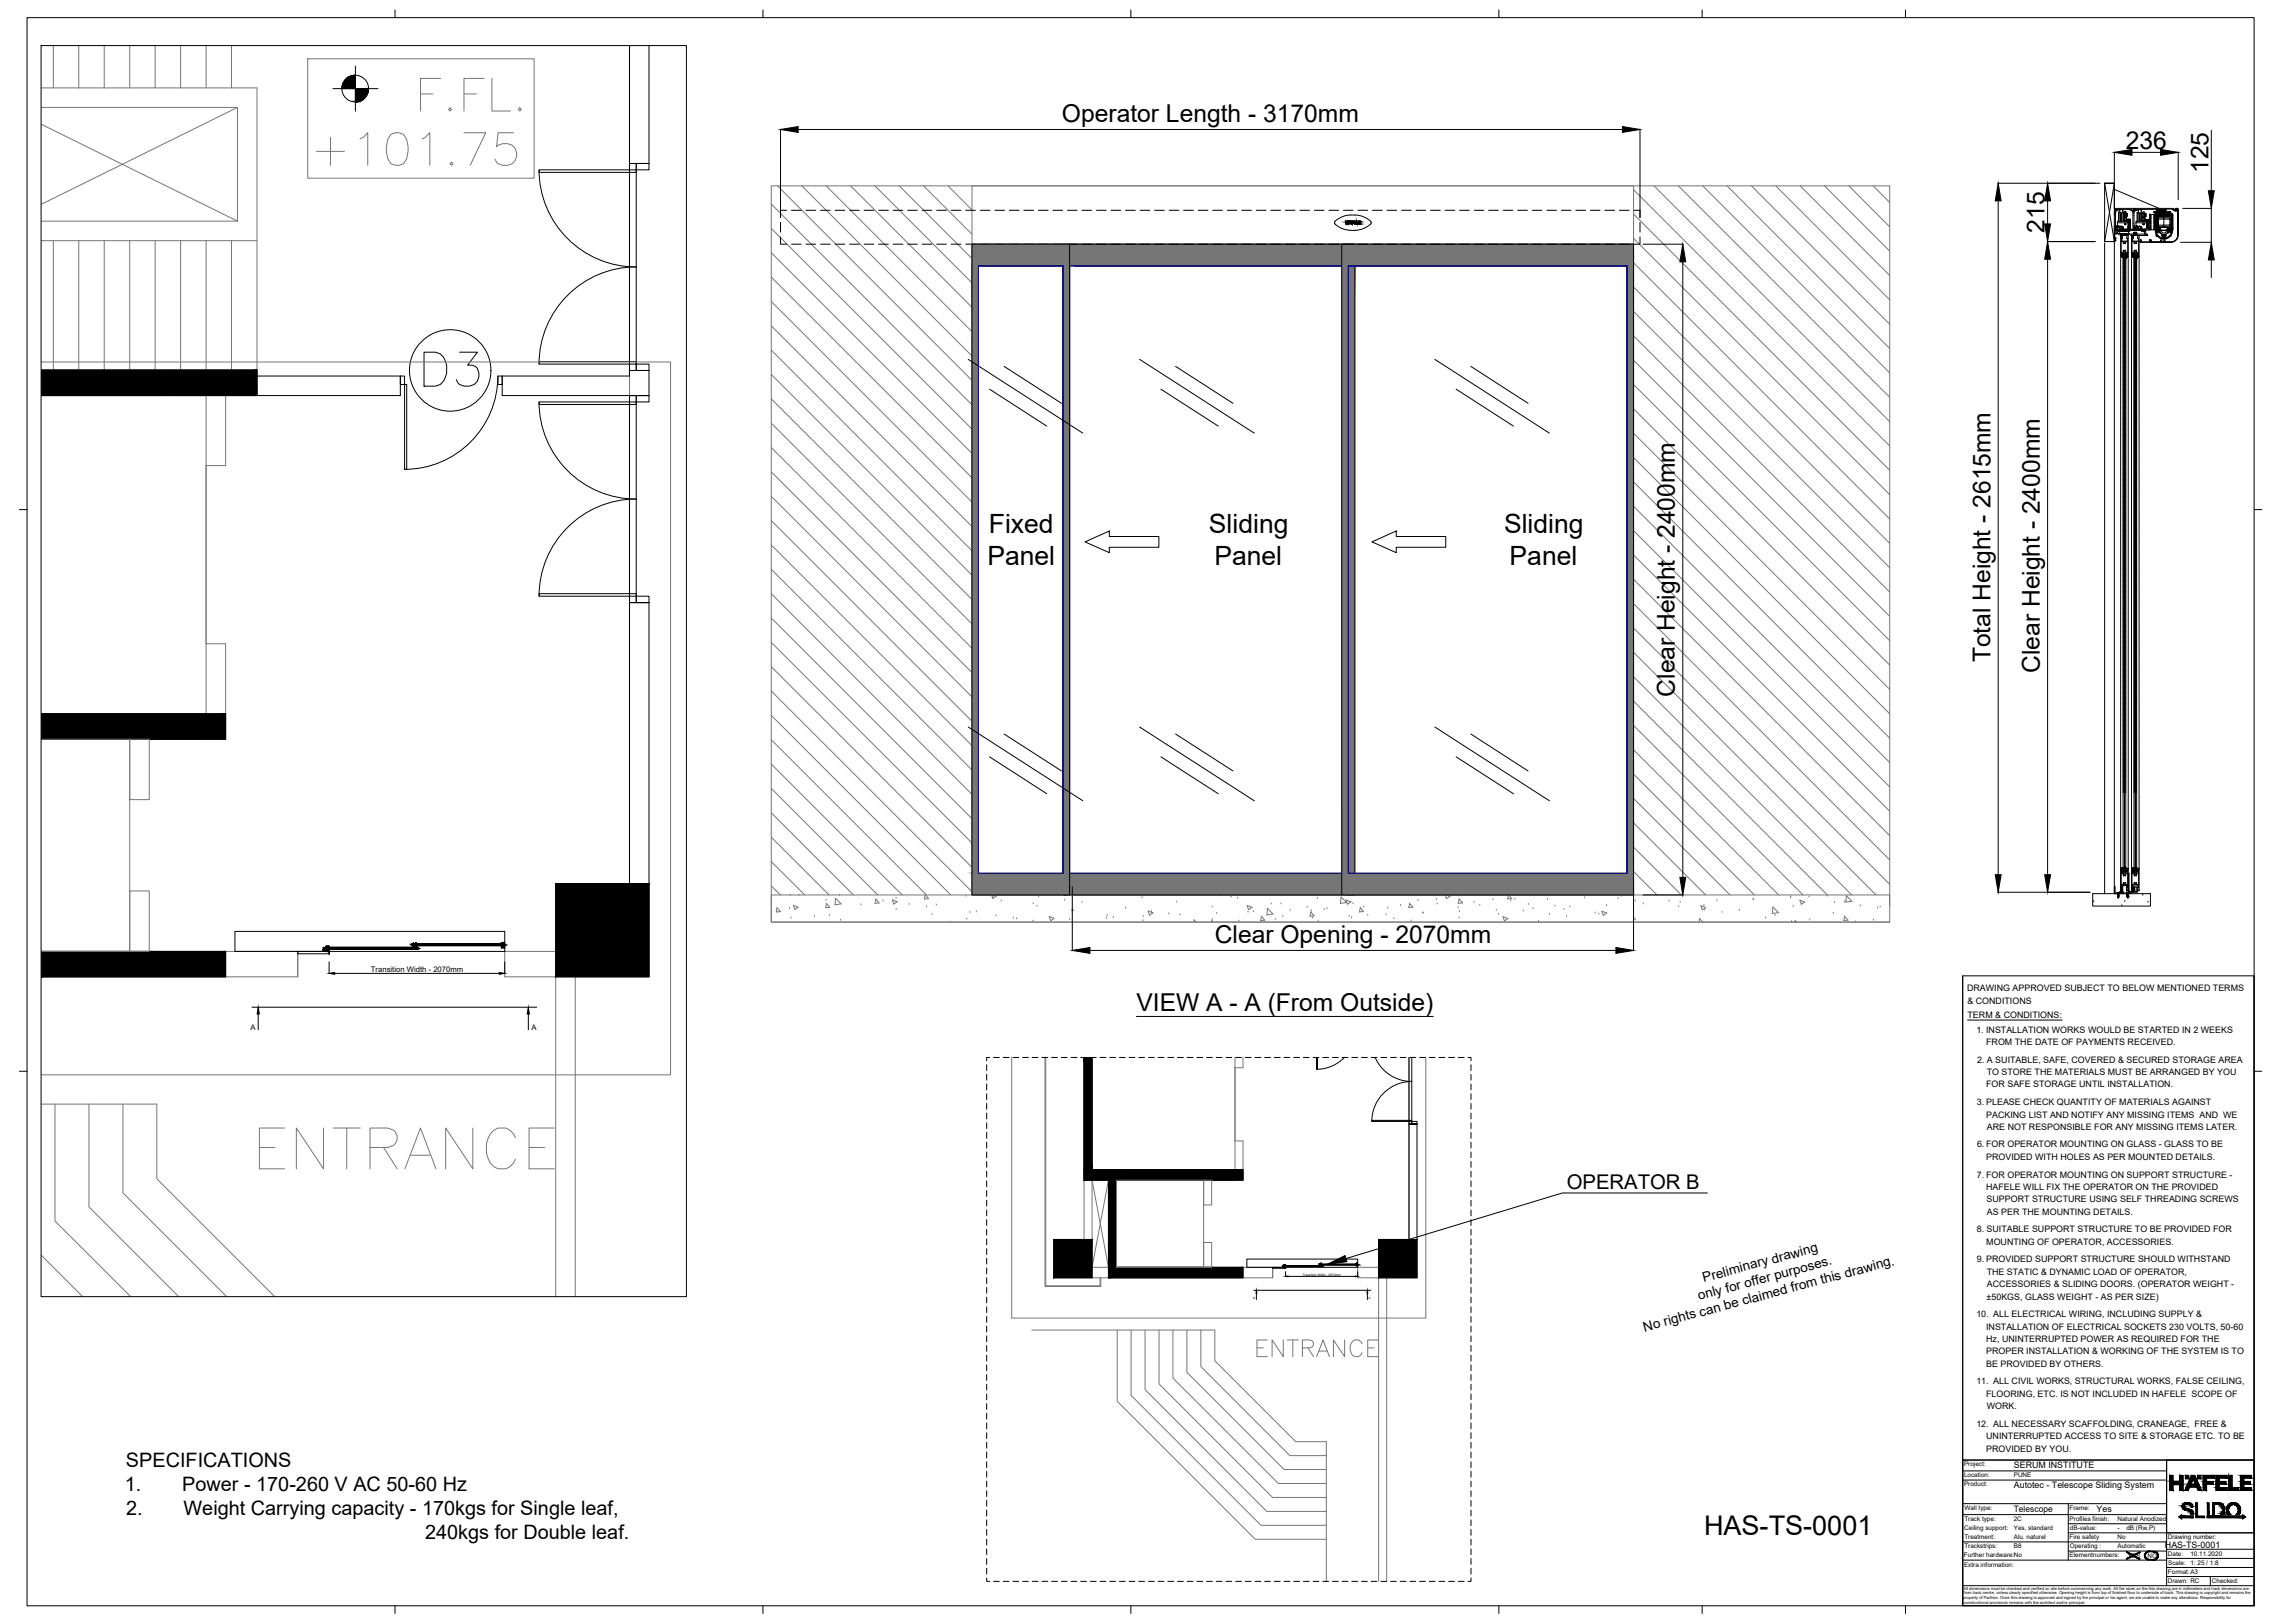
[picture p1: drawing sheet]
<svg xmlns="http://www.w3.org/2000/svg" width="1189mm" height="841mm" viewBox="0 0 1189 841" stroke-linecap="round" stroke-linejoin="round" font-family="sans-serif">
<defs><g id="words">
<text font-size="29.1" fill="#767676" x="134" y="607">ENTRANCE</text>
<text font-size="24.7" x="219" y="201">D3</text>
<text font-size="14" x="883" y="796">HAS-TS-0001</text>
<g font-size="13.7">
<text x="512" y="276">Fixed</text>
<text x="627" y="276">Sliding</text>
<text x="779" y="276">Sliding</text>
<text x="512" y="293">Panel</text>
<text x="629" y="293">Panel</text>
<text x="782" y="293">Panel</text>
</g>
<text font-size="13.2" fill="#767676" x="651" y="704">ENTRANCE</text>
<g font-size="12.8">
<text x="550" y="63">Operator Length - 3170mm</text>
<text x="1102" y="77">236</text>
<text x="1144" y="90" transform="rotate(-90 1144 90)">125</text>
<text x="1060" y="121" transform="rotate(-90 1060 121)">215</text>
<text x="1031" y="343" transform="rotate(-90 1031 343)">Total Height - 2615mm</text>
<text x="1057" y="349" transform="rotate(-90 1057 349)">Clear Height - 2400mm</text>
<text x="868" y="361" transform="rotate(-90 868 361)">Clear Height - 2400mm</text>
<text x="630" y="488">Clear Opening - 2070mm</text>
<text x="589" y="524">VIEW A - A (From Outside)</text>
</g>
<text font-size="10.5" x="812" y="616">OPERATOR B</text>
<g font-size="10.3">
<text x="65" y="760">SPECIFICATIONS</text>
<text x="65" y="773">1.</text>
<text x="94" y="773">Power - 170-260 V AC 50-60 Hz</text>
<text x="65" y="785">2.</text>
<text x="95" y="785">Weight Carrying capacity - 170kgs for Single leaf,</text>
<text x="220" y="797">240kgs for Double leaf.</text>
</g>
<g font-size="7">
<text x="883" y="664" transform="rotate(-15 883 664)">Preliminary drawing</text>
<text x="881" y="674" transform="rotate(-15 881 674)">only for offer purposes.</text>
<text x="852" y="690" transform="rotate(-15 852 690)">No rights can be claimed from this drawing.</text>
</g>
<g font-size="4.6">
<text x="1019" y="513">DRAWING APPROVED SUBJECT TO BELOW MENTIONED TERMS</text>
<text x="1020" y="520">&amp; CONDITIONS</text>
<text x="1020" y="528">TERM &amp; CONDITIONS:</text>
<text x="1024" y="535">1. INSTALLATION WORKS WOULD BE STARTED IN 2 WEEKS</text>
<text x="1029" y="541">FROM THE DATE OF PAYMENTS RECEIVED.</text>
<text x="1025" y="551">2. A SUITABLE, SAFE, COVERED &amp; SECURED STORAGE AREA</text>
<text x="1030" y="557">TO STORE THE MATERIALS MUST BE ARRANGED BY YOU</text>
<text x="1029" y="563">FOR SAFE STORAGE UNTIL INSTALLATION.</text>
<text x="1025" y="573">3. PLEASE CHECK QUANTITY OF MATERIALS AGAINST</text>
<text x="1029" y="579">PACKING LIST AND NOTIFY ANY MISSING ITEMS AND WE</text>
<text x="1030" y="585">ARE NOT RESPONSIBLE FOR ANY MISSING ITEMS LATER.</text>
<text x="1025" y="595">6. FOR OPERATOR MOUNTING ON GLASS - GLASS TO BE</text>
<text x="1029" y="601">PROVIDED WITH HOLES AS PER MOUNTED DETAILS.</text>
<text x="1025" y="610">7. FOR OPERATOR MOUNTING ON SUPPORT STRUCTURE -</text>
<text x="1029" y="617">HAFELE WILL FIX THE OPERATOR ON THE PROVIDED</text>
<text x="1030" y="623">SUPPORT STRUCTURE USING SELF THREADING SCREWS</text>
<text x="1030" y="629">AS PER THE MOUNTING DETAILS.</text>
<text x="1025" y="639">8. SUITABLE SUPPORT STRUCTURE TO BE PROVIDED FOR</text>
<text x="1029" y="645">MOUNTING OF OPERATOR, ACCESSORIES.</text>
<text x="1025" y="654">9. PROVIDED SUPPORT STRUCTURE SHOULD WITHSTAND</text>
<text x="1030" y="661">THE STATIC &amp; DYNAMIC LOAD OF OPERATOR,</text>
<text x="1030" y="667">ACCESSORIES &amp; SLIDING DOORS. (OPERATOR WEIGHT -</text>
<text x="1030" y="673">±50KGS, GLASS WEIGHT - AS PER SIZE)</text>
<text x="1024" y="683">10. ALL ELECTRICAL WIRING, INCLUDING SUPPLY &amp;</text>
<text x="1029" y="689">INSTALLATION OF ELECTRICAL SOCKETS 230 VOLTS, 50-60</text>
<text x="1029" y="695">Hz, UNINTERRUPTED POWER AS REQUIRED FOR THE</text>
<text x="1029" y="702">PROPER INSTALLATION &amp; WORKING OF THE SYSTEM IS TO</text>
<text x="1029" y="708">BE PROVIDED BY OTHERS.</text>
<text x="1024" y="717">11. ALL CIVIL WORKS, STRUCTURAL WORKS, FALSE CEILING,</text>
<text x="1029" y="724">FLOORING, ETC. IS NOT INCLUDED IN HAFELE SCOPE OF</text>
<text x="1030" y="730">WORK.</text>
<text x="1024" y="739">12. ALL NECESSARY SCAFFOLDING, CRANEAGE, FREE &amp;</text>
<text x="1029" y="746">UNINTERRUPTED ACCESS TO SITE &amp; STORAGE ETC. TO BE</text>
<text x="1029" y="752">PROVIDED BY YOU.</text>
<text x="1044" y="761">SERUM INSTITUTE</text>
<text x="1044" y="771">Autotec - Telescope Sliding System</text>
<text x="1044" y="783">Telescope</text>
<text x="1087" y="783">Yes</text>
<text x="1122" y="802">HAS-TS-0001</text>
</g>
<g font-size="4">
<text x="192" y="504">Transition Width - 2070mm</text>
<text x="130" y="533">A</text>
<text x="275" y="533">A</text>
</g>
<g font-size="3.3">
<text x="1018" y="760">Project:</text>
<text x="1018" y="766">Location:</text>
<text x="1044" y="766">PUNE</text>
<text x="1018" y="770">Product:</text>
<text x="1018" y="782">Wall type:</text>
<text x="1073" y="782">Frame:</text>
<text x="1018" y="788">Track type:</text>
<text x="1044" y="788">2C</text>
<text x="1073" y="788">Profiles finish:</text>
<text x="1097" y="788">Natural Anodized</text>
<text x="1018" y="793">Ceiling support:</text>
<text x="1018" y="798">Treatment:</text>
<text x="1044" y="793">Yes, standard</text>
<text x="1044" y="798">Alu. naturel</text>
<text x="1073" y="798">Fire safety</text>
<text x="1073" y="793">dB-value:</text>
<text x="1097" y="793">-</text>
<text x="1097" y="798">No</text>
<text x="1102" y="793">dB (Rw,P)</text>
<text x="1124" y="798">Drawing number:</text>
<text x="1018" y="802">Trackstrips:</text>
<text x="1044" y="802">B8</text>
<text x="1073" y="802">Operating :</text>
<text x="1097" y="802">Automatic</text>
<text x="1018" y="807">Further hardware:No</text>
<text x="1073" y="807">Elementnumbers:</text>
<text x="1103" y="807">YES</text>
<text x="1113" y="807">NO</text>
<text x="1124" y="806">Date:</text>
<text x="1135" y="806">10.11.2020</text>
<text x="1018" y="812">Extra information:</text>
<text x="1124" y="816">Format:A3</text>
<text x="1124" y="811">Scale:</text>
<text x="1135" y="811">1: 25 / 1:8</text>
<text x="1124" y="820">Drawn: RC</text>
<text x="1146" y="820">Checked:</text>
</g>
<g font-size="2.1">
<text x="1018" y="826">from track centre, unless clearly specified otherwise. Opening height is from top of finished floor to underside of track. This drawing is copyright and remains the</text>
<text x="1018" y="824">All dimensions must be checked and verified on site before commencing any work. All the sizes on the this drawing are in millimeters and track dimensions are</text>
<text x="1017" y="829">property of Parthos. Once this drawing is approved and signed by the principal or his agent, we are unable to make any alterations. Responsibility for</text>
<text x="1018" y="831">constructional provisions remains with the architect and/or principal.</text>
</g>
<g font-size="1.6">
<text x="675" y="661">Transition Width - 2070mm</text>
<text x="649" y="673">A</text>
<text x="709" y="673">A</text>
</g>
</g></defs>
<!-- layer: KADER TXT -->
<g fill="#000" stroke="#000" stroke-width=".52">
<path d="M1102 804l7 4-7-4zM1102 804l7 4z"/>
<path d="M1102 808l7-4zM1102 808l7-4z"/>
<path d="M1113 808h1zM1113 808h1zM1112 808h1zM1112 808h1zM1112 808h1zM1112 806v1zM1112 806v1zM1112 805v1zM1112 805v1zM1112 805v-1zM1112 804v1zM1112 804h1zM1113 804v1zM1113 804h1zM1113 804h1z"/>
<path d="M1114 804h2zM1114 804h2z"/>
<path d="M1116 804h1zM1116 804h1zM1117 804h1zM1117 804h1zM1118 804v1zM1117 805h1zM1118 805v1zM1118 805v1zM1118 806v1zM1118 806v1zM1118 807v1zM1118 807v1zM1118 807v1zM1117 808l1-1zM1116 808h1zM1116 808h1z"/>
<path d="M1114 808h2zM1114 808h2z"/>
</g>
<!-- layer: KADER -->
<g fill="none" stroke="#000" stroke-width=".52">
<path d="M14 9h1154v823h-1154zM1017 757h151v75h-151zM1017 757v75M1123 757v65M1017 762h106M1017 767h106M1017 779h106M1072 779v29M1017 785h106M1017 799h106M1072 790h51M1072 794h96"/>
<path d="M1017 808h106M1072 804h51M1123 803h45M1123 808h45M1123 812h45M1123 817h45M1145 817v5M1017 822h151"/>
</g>
<!-- layer: 0 -->
<g fill="#000" stroke="#000" stroke-width=".52">
<path d="M404 67l10-1v3zM841 66l9 1-9 2zM1096 79l9-2v3zM1120 77l9 2-9 1zM1144 99h4l-2 9zM1036 95l1 9h-3zM1060 116h3l-2 9zM1061 95l2 9h-3zM872 127l2 9h-3zM1061 125l2 9h-3zM1146 126l2 9h-4zM871 455h3l-2 9z"/>
<path d="M1034 453h3l-1 9zM1060 453h3l-2 9zM261 490h1zM556 493l9-2v3zM837 491l10 2-10 1zM171 504h2v1zM259 504h3l-3 1zM134 522v3h-1zM274 522v3h-1zM651 669v1zM666 661h1zM702 661h2z"/>
<path d="M709 669v1h-1zM1133 779h1zM1157 779h1zM1130 786h1v1zM1130 786l1-1v1zM1135 781h1zM1136 785h1zM1159 780h1zM1159 784h2zM1162 785l1 1h-1zM1162 786h1l-1 1z"/>
<path d="M697 115h1zM697 115h1z"/>
<path d="M697 115l1 1zM697 115l1 1z"/>
<path d="M698 115h1zM698 115h1z"/>
<path d="M697 115h2zM697 115h2z"/>
<path d="M698 115l1 1zM698 115l1 1z"/>
<path d="M699 115h1zM699 115h1h-1z"/>
<path d="M699 115l1 1zM699 115l1 1z"/>
<path d="M701 115v1zM701 115v1z"/>
<path d="M701 115h1zM701 115h1z"/>
<path d="M701 115h1zM701 115h1z"/>
<path d="M702 115v1zM702 115v1z"/>
<path d="M702 115h1zM702 115h1z"/>
<path d="M702 115h1zM702 115h1z"/>
<path d="M702 116h1zM702 116h1z"/>
<path d="M703 115v1zM703 115v1z"/>
<path d="M703 116h1zM703 116h1z"/>
<path d="M704 115v1zM704 115v1z"/>
<path d="M704 115h1zM704 115h1z"/>
<path d="M704 115h1zM704 115h1z"/>
<path d="M704 116h1zM704 116h1z"/>
<path d="M261 490h1zM261 490h1zM261 490h1zM261 490h1zM261 490h1zM261 490h1zM261 490h1zM261 490h1zM261 490h1zM261 490h1zM261 490h1zM261 490h1zM261 490h1zM261 490h1zM261 490h1zM261 490h1zM261 490h1zM261 490h1zM261 490h1zM261 490h1z"/>
<path d="M261 490h1zM261 490h1z"/>
<path d="M261 490h1zM261 490h1z"/>
<path d="M1124 765l2 3v-3zM1124 765l2 3h-2z"/>
<path d="M1124 769l2 3v-3zM1124 769l2 3h-2z"/>
<path d="M1130 765l1 3v-3zM1130 765l1 3h-1z"/>
<path d="M1124 768l7 1v-1zM1124 768l7 1h-7z"/>
<path d="M1130 769l1 3v-3zM1130 769l1 3h-1z"/>
<path d="M1131 780h1zM1131 780h1z"/>
<path d="M1131 780h1zM1131 780h1z"/>
<path d="M1131 780h1zM1131 780h1z"/>
<path d="M1131 780h1zM1131 780h1z"/>
<path d="M1131 780h2zM1131 780h1z"/>
<path d="M1131 780h2zM1131 780h2z"/>
<path d="M1131 780h2zM1131 780h2z"/>
<path d="M1131 779h2zM1131 779h2z"/>
<path d="M1131 779h2zM1131 780h2z"/>
<path d="M1133 779h1zM1133 779h1z"/>
<path d="M1133 779h2zM1132 779h3z"/>
<path d="M1133 765l1 1v-1zM1133 765l1 1h-1z"/>
<path d="M1133 771l1 1 1-1zM1133 771l1 1h-2z"/>
<path d="M1132 779h3zM1132 779h3z"/>
<path d="M1132 779h3zM1132 779h3z"/>
<path d="M1132 779h3zM1132 779h3z"/>
<path d="M1132 779h3zM1132 779h3z"/>
<path d="M1132 779h4zM1132 779h4z"/>
<path d="M1132 779h4zM1131 779h5z"/>
<path d="M1131 779h5zM1131 779h5z"/>
<path d="M1131 779h5zM1131 779h5z"/>
<path d="M1133 779h3zM1133 779h3z"/>
<path d="M1134 779l2 1zM1134 779l2 1z"/>
<path d="M1134 780h2zM1134 780h2z"/>
<path d="M1135 780h1zM1135 780h1z"/>
<path d="M1135 780h1zM1135 780h1z"/>
<path d="M1135 780h1zM1135 780h1z"/>
<path d="M1135 780h1zM1135 780h1z"/>
<path d="M1135 766v3l2-3zM1135 766v3h-1z"/>
<path d="M1136 765l2 1-1-1zM1136 765l2 1h-3z"/>
<path d="M1137 766l2 3-1-3zM1137 766l2 3h-1z"/>
<path d="M1138 779l1 7v-7zM1138 779l1 7h-1z"/>
<path d="M1134 769l6 2-1-2zM1134 769l6 2h-7z"/>
<path d="M1138 771l3 1-1-1zM1138 771l3 1h-2z"/>
<path d="M1139 765l2 1v-1zM1139 765l2 1h-2z"/>
<path d="M1142 766l2 2v-2zM1142 766l2 2h-2z"/>
<path d="M1142 769l2 3v-3zM1142 769l2 3h-2z"/>
<path d="M1144 779l1 6v-6zM1144 779l1 6h-1z"/>
<path d="M1142 768l5 1v-1zM1142 768l5 1h-5z"/>
<path d="M1142 765l6 1v-1zM1142 765l6 1h-6z"/>
<path d="M1147 780l1 5v-5zM1147 780l1 5h-1z"/>
<path d="M1147 779h3zM1147 779h3z"/>
<path d="M1147 779h3zM1147 779h3z"/>
<path d="M1147 779h4zM1147 779h4z"/>
<path d="M1148 766l2 2v-2zM1148 766l2 2h-2z"/>
<path d="M1148 769l2 2v-2zM1148 769l2 2h-2z"/>
<path d="M1147 779h4zM1147 779h4z"/>
<path d="M1147 779h4zM1147 779h4z"/>
<path d="M1147 779h5zM1147 779h5z"/>
<path d="M1147 779l5 1zM1147 779l5 1z"/>
<path d="M1147 780h5zM1147 780h5z"/>
<path d="M1148 780h4zM1148 780h4z"/>
<path d="M1149 780h3zM1149 780h3z"/>
<path d="M1150 780h2zM1150 780h2z"/>
<path d="M1150 780h2zM1150 780h2z"/>
<path d="M1150 780h2zM1150 780h2z"/>
<path d="M1151 780h1zM1151 780h1z"/>
<path d="M1151 780h1zM1151 780h1z"/>
<path d="M1151 780h1zM1151 780h1z"/>
<path d="M1148 768l6 1v-1zM1148 768l6 1h-6z"/>
<path d="M1148 765l6 1v-1zM1148 765l6 1h-6z"/>
<path d="M1148 771l6 1v-1zM1148 771l6 1h-6z"/>
<path d="M1155 780h1zM1155 780h1z"/>
<path d="M1155 780h1zM1155 780h1z"/>
<path d="M1155 780h1zM1155 780h1z"/>
<path d="M1155 780h1zM1155 780h1z"/>
<path d="M1155 780h1zM1155 780h1z"/>
<path d="M1155 780h1zM1155 780h1z"/>
<path d="M1155 780h1zM1155 780h1z"/>
<path d="M1155 780h1zM1155 780h1z"/>
<path d="M1155 780h2zM1155 780h1z"/>
<path d="M1155 780h2zM1155 780h2z"/>
<path d="M1155 780h2zM1155 780h2z"/>
<path d="M1155 780h2zM1155 780h2z"/>
<path d="M1155 780h2zM1155 780h2z"/>
<path d="M1155 780h2zM1155 780h2z"/>
<path d="M1155 765l2 6v-6zM1155 765l2 6h-2z"/>
<path d="M1155 780h2zM1155 780h2z"/>
<path d="M1155 780h2zM1155 780h2z"/>
<path d="M1155 780h2zM1155 780h2z"/>
<path d="M1155 780h2zM1155 780h2z"/>
<path d="M1155 780h2zM1155 780h2z"/>
<path d="M1155 780h2zM1155 780h2z"/>
<path d="M1155 780h2zM1155 780h2z"/>
<path d="M1155 780h2zM1155 780h2z"/>
<path d="M1155 780h2zM1155 780h2z"/>
<path d="M1155 780h2zM1155 780h2z"/>
<path d="M1155 780h2zM1155 780h2z"/>
<path d="M1155 780h2zM1155 780h2z"/>
<path d="M1155 780h2zM1155 780h2z"/>
<path d="M1155 780h2zM1155 780h2z"/>
<path d="M1155 780h2zM1155 780h2z"/>
<path d="M1157 779h1zM1157 779h1z"/>
<path d="M1157 779h1zM1157 779h1z"/>
<path d="M1157 779h1zM1156 779h2z"/>
<path d="M1156 779h3zM1156 779h3z"/>
<path d="M1156 779h3zM1156 779h3z"/>
<path d="M1156 779h3zM1156 779h3z"/>
<path d="M1156 779h3zM1156 779h3z"/>
<path d="M1156 779h4zM1155 779h5z"/>
<path d="M1155 779l5 1zM1155 780h5z"/>
<path d="M1155 780h5zM1155 780h5z"/>
<path d="M1157 780h3zM1157 780h3z"/>
<path d="M1158 780h2zM1158 780h2z"/>
<path d="M1158 780h2zM1158 780h2z"/>
<path d="M1158 780h2zM1158 780h2z"/>
<path d="M1158 780h2zM1158 780h2z"/>
<path d="M1158 780h2zM1158 780h2z"/>
<path d="M1158 780h2zM1158 780h2z"/>
<path d="M1158 780h2zM1158 780h2z"/>
<path d="M1158 780h2zM1158 780h2z"/>
<path d="M1158 780h2zM1158 780h2z"/>
<path d="M1158 780h2zM1158 780h2z"/>
<path d="M1158 780h2zM1158 780h2z"/>
<path d="M1158 780h2zM1158 780h2z"/>
<path d="M1158 780h2zM1158 780h2z"/>
<path d="M1158 780h2zM1158 780h2z"/>
<path d="M1158 780h2zM1158 780h2z"/>
<path d="M1158 780h2zM1158 780h2z"/>
<path d="M1158 780h2zM1158 780h2z"/>
<path d="M1158 780h2zM1158 780h2z"/>
<path d="M1158 780h2zM1158 780h2z"/>
<path d="M1158 780h2zM1158 780h2z"/>
<path d="M1158 780h2zM1158 780h2z"/>
<path d="M1159 780h1zM1159 780h1z"/>
<path d="M1159 780h1zM1159 780h1z"/>
<path d="M1159 780h1zM1159 780h1z"/>
<path d="M1159 780h1zM1159 780h1zM1159 780h1zM1159 780h1z"/>
<path d="M1159 780h1zM1159 780h1z"/>
<path d="M1155 771l5 1v-1zM1155 771l5 1h-5z"/>
<path d="M1159 780h1zM1159 780h1z"/>
<path d="M1161 766l2 2v-2zM1161 766l2 2h-2z"/>
<path d="M1161 769l2 2v-2zM1161 769l2 2h-2z"/>
<path d="M1161 768l5 1v-1zM1161 768l5 1h-5z"/>
<path d="M1161 765l6 1v-1zM1161 765l6 1h-6z"/>
<path d="M1161 771l6 1v-1zM1161 771l6 1h-6z"/>
<path d="M1131 780h1zM1131 780h1z"/>
<path d="M1131 780l1 1zM1131 780l1 1z"/>
<path d="M1131 781h1zM1131 781h1z"/>
<path d="M1131 781h1zM1131 781h1z"/>
<path d="M1131 781h1zM1131 781h1z"/>
<path d="M1131 781h1zM1131 781h1z"/>
<path d="M1131 780h1zM1131 780h1z"/>
<path d="M1131 781h1zM1131 781h1z"/>
<path d="M1131 780h1zM1131 780h1z"/>
<path d="M1131 781h1zM1131 781h1z"/>
<path d="M1131 781h1zM1131 781h1z"/>
<path d="M1131 781h1zM1131 781h1z"/>
<path d="M1131 781h2zM1131 781h2z"/>
<path d="M1131 781l2 1zM1131 781l2 1z"/>
<path d="M1131 782h2zM1131 782h2z"/>
<path d="M1131 782h3zM1131 782h3z"/>
<path d="M1131 782h3zM1131 782h3z"/>
<path d="M1132 782h3zM1132 782h3z"/>
<path d="M1132 782h3zM1132 782h3z"/>
<path d="M1135 780h1zM1135 780h1z"/>
<path d="M1132 782h3zM1132 782h3z"/>
<path d="M1132 782h4zM1132 782h4z"/>
<path d="M1135 781h1zM1135 781h1z"/>
<path d="M1132 782h4zM1132 782h4z"/>
<path d="M1133 782l3 1zM1133 782l3 1z"/>
<path d="M1133 783h3zM1133 783h3z"/>
<path d="M1133 783h3zM1133 783h3z"/>
<path d="M1134 783h2zM1134 783h2z"/>
<path d="M1134 783h2zM1134 783h2z"/>
<path d="M1135 780h1zM1135 780h1z"/>
<path d="M1135 780h1zM1135 780h1z"/>
<path d="M1135 780h1zM1135 780h1z"/>
<path d="M1135 780l1 1zM1135 780l1 1z"/>
<path d="M1135 783h1zM1135 783h1z"/>
<path d="M1135 783h1zM1135 783h1z"/>
<path d="M1135 783h1zM1135 783h1z"/>
<path d="M1135 783l2 1zM1135 783l2 1zM1135 784h2zM1135 784h2z"/>
<path d="M1135 785h1zM1135 785h1z"/>
<path d="M1135 784h2zM1135 784h2z"/>
<path d="M1136 784h1zM1136 784h1z"/>
<path d="M1136 784h1zM1136 784h1z"/>
<path d="M1136 784h1zM1136 784h1z"/>
<path d="M1136 784l1 1zM1136 784l1 1z"/>
<path d="M1136 785h1zM1136 785h1z"/>
<path d="M1136 784h1zM1136 784h1zM1136 784h1zM1136 784h1z"/>
<path d="M1136 784h1zM1136 784h1z"/>
<path d="M1130 786h7zM1129 786h1h7z"/>
<path d="M1129 786h8zM1129 786h8z"/>
<path d="M1138 786h5zM1138 786h5h-5z"/>
<path d="M1151 780h1zM1151 780h1z"/>
<path d="M1151 785h1zM1151 785h1z"/>
<path d="M1151 780h1zM1151 780h1z"/>
<path d="M1151 785h1zM1151 785h1zM1151 785h1zM1151 785h1z"/>
<path d="M1151 780l2 1zM1151 780l2 1z"/>
<path d="M1151 781h2zM1151 781h2z"/>
<path d="M1151 784h2zM1151 784h2z"/>
<path d="M1151 784h2zM1151 784l1 1z"/>
<path d="M1152 781h1zM1152 781h1z"/>
<path d="M1152 781h1zM1152 781h1z"/>
<path d="M1152 784h1zM1152 784h1z"/>
<path d="M1152 784h1zM1152 784h1z"/>
<path d="M1152 784h1zM1152 784h1z"/>
<path d="M1152 781l1 1zM1152 781l1 1z"/>
<path d="M1152 782h1zM1152 782h1z"/>
<path d="M1152 782h1zM1152 782h1h-1zM1152 782h1zM1152 782h1z"/>
<path d="M1152 783h1zM1152 783h1z"/>
<path d="M1152 783h1zM1152 783l1 1z"/>
<path d="M1152 782l1 1v-1zM1152 782l1 1h-1z"/>
<path d="M1154 783h1zM1154 783h1z"/>
<path d="M1154 783h1zM1154 783h1z"/>
<path d="M1154 784h1zM1154 784h1z"/>
<path d="M1154 781h1zM1154 781h1z"/>
<path d="M1154 784h1zM1154 784h1z"/>
<path d="M1154 784h2zM1154 784h2z"/>
<path d="M1155 785h1zM1155 785h1z"/>
<path d="M1155 780h1zM1155 780h1z"/>
<path d="M1154 782h1zM1154 782h1z"/>
<path d="M1154 782h1zM1154 782h1z"/>
<path d="M1154 782h1zM1154 782h1z"/>
<path d="M1154 782h1zM1154 782h1z"/>
<path d="M1154 782h1zM1154 782h1z"/>
<path d="M1154 782h1zM1154 782h1z"/>
<path d="M1154 782h1zM1154 782h1z"/>
<path d="M1154 782h1zM1154 782h1z"/>
<path d="M1154 782l1 1zM1154 782l1 1zM1154 783h1zM1154 783h1z"/>
<path d="M1154 783h1zM1154 783h1z"/>
<path d="M1154 783h1zM1154 783h1z"/>
<path d="M1154 783h1zM1154 783h1z"/>
<path d="M1154 783h1zM1154 783h1z"/>
<path d="M1154 783h1zM1154 783h1z"/>
<path d="M1154 783h1zM1154 783h1z"/>
<path d="M1154 782h1zM1154 782h1z"/>
<path d="M1154 782h1zM1154 782h1z"/>
<path d="M1154 782h1zM1154 782h1z"/>
<path d="M1154 782h1zM1154 782h1z"/>
<path d="M1154 783h1zM1154 783h1z"/>
<path d="M1154 783h1zM1154 783h1z"/>
<path d="M1154 783h1zM1154 783h1z"/>
<path d="M1154 783h1zM1154 783h1z"/>
<path d="M1154 782h1zM1154 782h1z"/>
<path d="M1154 782h1zM1154 782h1z"/>
<path d="M1154 782h1zM1154 782h1z"/>
<path d="M1154 782h1zM1154 782h1z"/>
<path d="M1154 783h1zM1154 783h1z"/>
<path d="M1154 783h1zM1154 783h1z"/>
<path d="M1154 783h1zM1154 783h1z"/>
<path d="M1154 782h1zM1154 782h1z"/>
<path d="M1154 782h1zM1154 782h1z"/>
<path d="M1154 782h1zM1154 782h1z"/>
<path d="M1154 783h1zM1154 783h1z"/>
<path d="M1154 783h1zM1154 783h1z"/>
<path d="M1154 783h1zM1154 783h1z"/>
<path d="M1154 783l1 1zM1154 783l1 1z"/>
<path d="M1154 781h1zM1154 781h1z"/>
<path d="M1154 781h1zM1154 781h1z"/>
<path d="M1154 781h1zM1154 781l1 1z"/>
<path d="M1154 784h1zM1154 784h1z"/>
<path d="M1154 784h1zM1154 784h1z"/>
<path d="M1154 781h1zM1154 781h1z"/>
<path d="M1154 781h1zM1154 781h1z"/>
<path d="M1154 784h1zM1154 784h1z"/>
<path d="M1154 784h1zM1154 784h1z"/>
<path d="M1154 784h1zM1154 784h1z"/>
<path d="M1154 781h1zM1154 781h1z"/>
<path d="M1154 781h1zM1154 781h1z"/>
<path d="M1154 781h1zM1154 781h1z"/>
<path d="M1154 784h1zM1154 784h1z"/>
<path d="M1154 781h1zM1154 781h1z"/>
<path d="M1154 784h1zM1154 784h1z"/>
<path d="M1154 784h1zM1154 784h1z"/>
<path d="M1154 781h1zM1154 781h1z"/>
<path d="M1154 781h1zM1154 781h1z"/>
<path d="M1154 784h1zM1154 784h1z"/>
<path d="M1154 784h1zM1154 784h1z"/>
<path d="M1154 781h1zM1154 781h1z"/>
<path d="M1154 784h1zM1154 784h1z"/>
<path d="M1154 781h1zM1154 781h1z"/>
<path d="M1154 781h1zM1154 781h1z"/>
<path d="M1154 784h1zM1154 784h1z"/>
<path d="M1154 781h1zM1154 781h1z"/>
<path d="M1154 784h1zM1154 784h1z"/>
<path d="M1154 784h1zM1154 784h1z"/>
<path d="M1154 781h1zM1154 781h1z"/>
<path d="M1154 784h1zM1154 784h1z"/>
<path d="M1154 781h1zM1154 781h1z"/>
<path d="M1154 784h1zM1154 784h1z"/>
<path d="M1154 781h1zM1154 781h1zM1154 781h1zM1154 781h1z"/>
<path d="M1154 781h1zM1154 781h1z"/>
<path d="M1154 784h2zM1154 784h2z"/>
<path d="M1154 781h2zM1154 781h1z"/>
<path d="M1154 784h2zM1154 784h2z"/>
<path d="M1154 784h2zM1154 784h2z"/>
<path d="M1154 781h2zM1154 781h2z"/>
<path d="M1154 784l2 1zM1154 784l2 1z"/>
<path d="M1154 780h2zM1154 781h2z"/>
<path d="M1154 785h2zM1154 785h2z"/>
<path d="M1154 780h2zM1154 780h2z"/>
<path d="M1154 780h2zM1154 780h2z"/>
<path d="M1154 785h2zM1154 785h2z"/>
<path d="M1154 780h2zM1154 780h2z"/>
<path d="M1154 785h2zM1154 785h2z"/>
<path d="M1154 780h2zM1154 780h2z"/>
<path d="M1154 785h2zM1154 785h2z"/>
<path d="M1155 780h1zM1154 780h2z"/>
<path d="M1155 785h1zM1155 785h1z"/>
<path d="M1155 780h1zM1155 780h1z"/>
<path d="M1155 785h1zM1155 785h1z"/>
<path d="M1155 780h1zM1155 780h1z"/>
<path d="M1155 785h1zM1155 785h1z"/>
<path d="M1155 780h1zM1155 780h1z"/>
<path d="M1155 780h1zM1155 780h1z"/>
<path d="M1155 785h1zM1155 785h1z"/>
<path d="M1155 785h1zM1155 785h1z"/>
<path d="M1155 780h1zM1155 780h1z"/>
<path d="M1155 780h1zM1155 780h1z"/>
<path d="M1155 780h1zM1155 780h1z"/>
<path d="M1155 780h1zM1155 780h1z"/>
<path d="M1159 780h1zM1159 780h1z"/>
<path d="M1159 785h1zM1159 785h1z"/>
<path d="M1159 781h2zM1159 781h2z"/>
<path d="M1160 784h1zM1160 784h1z"/>
<path d="M1160 781h1zM1160 781h1z"/>
<path d="M1160 784h1zM1160 784h1z"/>
<path d="M1160 781h1zM1160 781h1z"/>
<path d="M1160 783h1zM1160 783h1z"/>
<path d="M1160 783h1zM1160 783h1z"/>
<path d="M1159 780h1zM1159 780h1z"/>
<path d="M1159 780h1zM1159 780h1zM1159 780h1z"/>
<path d="M1159 780h1zM1159 780h1z"/>
<path d="M1159 780h1zM1159 780h1z"/>
<path d="M1159 780h1zM1159 780h1z"/>
<path d="M1159 785h1zM1159 785h1z"/>
<path d="M1159 785h1zM1159 785h1z"/>
<path d="M1159 780h1zM1159 780h1z"/>
<path d="M1159 780h1zM1159 780h1z"/>
<path d="M1159 785h1zM1159 785h1z"/>
<path d="M1159 785h1zM1159 785h1z"/>
<path d="M1159 780h1zM1159 780h1z"/>
<path d="M1159 785h1zM1159 785h1z"/>
<path d="M1159 780h1zM1159 780h1z"/>
<path d="M1159 780h2zM1159 780h2z"/>
<path d="M1159 785h1zM1159 785h1z"/>
<path d="M1159 785h1zM1159 785h1z"/>
<path d="M1159 780h2zM1159 780h2z"/>
<path d="M1159 780h2zM1159 780h2z"/>
<path d="M1159 780l2 1zM1159 780l2 1z"/>
<path d="M1159 785h2zM1159 785h2z"/>
<path d="M1159 785h2zM1159 785h1z"/>
<path d="M1159 781h2zM1159 781h2z"/>
<path d="M1159 784h2zM1159 784h2z"/>
<path d="M1159 784h2zM1159 784l2 1z"/>
<path d="M1159 781h2zM1159 781h2z"/>
<path d="M1159 781h2zM1159 781h2z"/>
<path d="M1159 784h2zM1159 784h2zM1159 784h2z"/>
<path d="M1159 781h2zM1159 781h2z"/>
<path d="M1160 781h1zM1160 781h1z"/>
<path d="M1160 784h1zM1160 784h1z"/>
<path d="M1159 784h2zM1159 784h2z"/>
<path d="M1160 781h1zM1160 781h1z"/>
<path d="M1160 781h1zM1160 781h1z"/>
<path d="M1160 784h1zM1160 784h1z"/>
<path d="M1160 784h1zM1160 784h1z"/>
<path d="M1160 781h1zM1160 781h1z"/>
<path d="M1160 781h1zM1160 781h1z"/>
<path d="M1160 784h1zM1160 784h1z"/>
<path d="M1160 784h1zM1160 784h1z"/>
<path d="M1160 781h1zM1160 781h1z"/>
<path d="M1160 781h1zM1160 781h1z"/>
<path d="M1160 784h1zM1160 784h1z"/>
<path d="M1160 784h1zM1160 784h1z"/>
<path d="M1160 781h1zM1160 781h1z"/>
<path d="M1160 781h1zM1160 781h1z"/>
<path d="M1160 784h1zM1160 784h1z"/>
<path d="M1160 784h1zM1160 784h1z"/>
<path d="M1160 781h1zM1160 781h1z"/>
<path d="M1160 781h1zM1160 781h1z"/>
<path d="M1160 781h1zM1160 781h1z"/>
<path d="M1160 784h1zM1160 784h1z"/>
<path d="M1160 784h1zM1160 784h1z"/>
<path d="M1160 784h1zM1160 784h1z"/>
<path d="M1160 781h1zM1160 781h1zM1160 781h1zM1160 781h1z"/>
<path d="M1160 781h1zM1160 781h1z"/>
<path d="M1160 784h1zM1160 784h1z"/>
<path d="M1160 784h1zM1160 784h1z"/>
<path d="M1160 784h1zM1160 784h1z"/>
<path d="M1160 784h1zM1160 784h1z"/>
<path d="M1160 781l1 1zM1160 781l1 1z"/>
<path d="M1160 782h1zM1160 782h1z"/>
<path d="M1160 782h1zM1160 782h1z"/>
<path d="M1160 783h1zM1160 783h1z"/>
<path d="M1160 783h1zM1160 783h1z"/>
<path d="M1160 783h1zM1160 783l1 1z"/>
<path d="M1160 782h1zM1160 782h1z"/>
<path d="M1160 782h1zM1160 782h1z"/>
<path d="M1160 782h1zM1160 782h1z"/>
<path d="M1160 782h1zM1160 782h1z"/>
<path d="M1160 782h1zM1160 782h1z"/>
<path d="M1160 783h1zM1160 783h1z"/>
<path d="M1160 783h1zM1160 783h1z"/>
<path d="M1160 783h1zM1160 783h1zM1160 783h1zM1160 783h1z"/>
<path d="M1160 782h1zM1160 782h1z"/>
<path d="M1160 782h1zM1160 782h1z"/>
<path d="M1160 782h1zM1160 782h1z"/>
<path d="M1160 782h1zM1160 782h1z"/>
<path d="M1160 782h1zM1160 782h1z"/>
<path d="M1160 782h1zM1160 782h1z"/>
<path d="M1160 782h1zM1160 782h1z"/>
<path d="M1160 782h1zM1160 782h1z"/>
<path d="M1160 782h1zM1160 782h1z"/>
<path d="M1160 782h1zM1160 782h1z"/>
<path d="M1160 783h1zM1160 783h1z"/>
<path d="M1160 783h1zM1160 783h1zM1160 783h1zM1160 783h1z"/>
<path d="M1160 783h1zM1160 783h1z"/>
<path d="M1160 783h1zM1160 783h1z"/>
<path d="M1160 783h1zM1160 783h1z"/>
<path d="M1160 783h1zM1160 783h1z"/>
<path d="M1160 783h1zM1160 783h1z"/>
<path d="M1160 783h1zM1160 783h1z"/>
<path d="M1160 782h1zM1160 782h1z"/>
<path d="M1160 782h1zM1160 782h1z"/>
<path d="M1160 782l1 1zM1160 782l1 1z"/>
<path d="M1160 783h1zM1160 783h1z"/>
<path d="M1160 783h1zM1160 783h1z"/>
<path d="M1144 786h20h-1zM1144 786h20h-20z"/>
<path d="M1144 786h19h1zM1144 786h19h-19z"/>
</g>
<g fill="none" stroke="#000" stroke-width=".52">
<path d="M21 24h335v648h-335zM404 67v46v-4h4M414 67h427M850 67v46M1096 79v22M1105 79h15M1129 79v24M1146 68v31M1035 95h53M404 115v5M410 109h5M418 109h5"/>
<path d="M425 109h5M433 109h5M440 109h5M448 109h5M455 109h5M463 109h5M470 109h5M478 109h5M485 109h5M493 109h5M501 109h5M508 109h5"/>
<path d="M516 109h5M523 109h5M531 109h5M538 109h5M546 109h5M553 109h5M561 109h5M568 109h5M576 109h5M583 109h5M591 109h5M598 109h5"/>
<path d="M606 109h5M613 109h5M621 109h5M628 109h6M636 109h5M644 109h5M651 109h5M659 109h5M666 109h5M674 109h5M681 109h5M689 109h5"/>
<path d="M692 116a15 15 0 0 0 18 0M692 116a1.8 1.8 0 0 1 1-2 15 15 0 0 1 17 1v1M696 109h5M697 115h1h1v1l-1-1-1 1zM699 115h.1M699 115l1 1h-1zM700 115h-1zM700 115h.1M701 115h1h-1h1l-1 1zM702 115h1h-1h1l-1 1h1h-1zM703 115v1h1h-1zM704 109h5"/>
<path d="M704 115h1h-1h1l-1 1h1h-1zM711 109h5M719 109h5M726 109h5M734 109h5M741 109h5M749 109h5M756 109h5M764 109h5M771 109h6M779 109h5M787 109h5"/>
<path d="M794 109h5M802 109h5M809 109h5M817 109h5M824 109h5M832 109h5M839 109h5M847 109h3M850 115v5M1036 104v349M1061 104v12M1096 119h14h-14z"/>
<path d="M1096 119v2h1v-1M1096 111v-16h-5h5l-5 30M1096 117v346M1096 119h.1M1096 118h1M1096 118v1v-9l1-2-1 1v-1h10v1v-1v1v1l-1-1h-1h1h-1h-7v1l-1 7h2v2h2v-1M1096 108v-10l23 10M1096 118h.1M1096 118v1M1096 119h1M1097 118h.1M1097 118v1"/>
<path d="M1097 119h.1M1097 115h6v4h-3v-2l-2 1-1-1zM1097 115h6M1098 117v1M1098 120h.1M1098 120h2M1098 118v1h2v-1M1098 118h1M1098 118h2M1098 118h.1M1098 110v5M1098 119h1"/>
<path d="M1099 120v1M1099 118h.1M1099 118h1M1099 119h.1M1099 119h3M1099 110h-1v5M1099 110h.1M1099 110v5v-5M1099 110v5M1100 118h.1M1100 110v-1a.7 .7 0 0 0-1 0v1M1100 110h-1"/>
<path d="M1100 110l1 5M1100 110v5M1100 118v1h-3M1100 119h.1M1101 110h.1M1101 113h.1M1101 112h.1M1101 115h.1M1101 119v1h-3M1101 115h1M1101 115h1zM1101 119h.1"/>
<path d="M1101 112h1v1h-1zM1101 112v-1h1v1M1101 111v-1h1v1M1101 110h1M1101 113v1M1101 116h1M1102 116h.1M1102 119h.1M1102 116h-1M1102 119v1zM1102 120h.1M1102 119l-1 1"/>
<path d="M1102 115h.1M1102 112h.1M1102 115v-2v2M1102 110h.1M1102 110v2M1102 110v1M1102 111v1M1102 111h1M1102 112h1h-1M1102 113v2M1102 120h2M1102 114v1"/>
<path d="M1102 119v1M1103 111v1h-1M1103 114h1M1103 115h1M1103 114h.1M1103 114v1M1103 115h.1M1103 115l1 1M1103 117h1M1103 117h1zM1103 118h1M1103 118h1z"/>
<path d="M1103 116h.1M1103 116h1M1103 114h1h-1zM1103 114h-1h1M1103 120v1M1104 120h.1M1104 116v1zM1104 116h-1v1M1104 118h.1M1104 115h.1M1104 117h.1M1104 114h.1"/>
<path d="M1104 114h-1l1 1M1104 115h-1h1M1104 120h-2M1104 114v2M1104 117v1M1104 116h.1M1104 118v1M1106 119h.1M1106 118v1h1M1106 118h.1M1106 118h1M1106 118v1"/>
<path d="M1106 119h1M1107 118h.1M1107 119h.1M1107 118v1M1107 115h6l-1 4h-2v-1M1107 115v2l1 1M1107 115h6M1108 117v1M1108 109h-1l-1 1v6v1h1l1 1M1108 109h.1M1108 110h1M1108 118l1-1 1 1"/>
<path d="M1108 118h.1M1108 118v1h2v-1M1108 110v5M1108 119h.1M1108 118h1M1108 119h4M1109 110h.1M1109 110v5M1109 111h.1M1109 118h.1M1110 109h-2M1110 109h.1"/>
<path d="M1110 118h-1M1110 118h.1M1110 110v-1a.7 .7 0 0 0-1 0 .7 .7 0 0 0-1 0v1M1110 110h-1M1110 110v5M1110 118v1h-3M1110 109h8h-1M1110 120h.1M1110 119h.1M1110 110h1M1110 113h1M1110 115h.1"/>
<path d="M1110 115h1M1110 119v1M1111 113v-1l1 3M1111 114v-1v2M1111 112v-1v1M1111 111h.1M1111 111v-1v1M1111 116h.1M1111 119l1 1zM1111 120h.1M1111 119l-1 1M1111 115h.1"/>
<path d="M1111 119h-1M1111 119h.1M1111 112h.1M1111 110h.1M1111 110l1 1M1111 110v2M1112 119h.1M1112 119h-1h1v2h-1v-1M1112 112h.1M1112 111v1M1112 111h.1M1112 113v2"/>
<path d="M1112 120h-1M1112 112h-1M1112 114v1M1112 114h.1M1112 114h1M1112 114l1 1M1112 115h1M1112 115h.1M1113 116v-1h1v1M1113 115h.1M1113 117h.1M1113 118h.1"/>
<path d="M1113 114h.1M1113 117v1M1113 116h.1M1113 118h1v1h-2M1113 114h-1h1M1113 116v1M1113 116h1zM1113 114v1M1113 115h-1h1M1113 116v2M1113 118h1M1114 118v1"/>
<path d="M1114 116h.1M1114 114v2M1114 115h.1M1114 114h.1M1114 115v1M1114 111h.1M1114 111v8zM1114 119h.1M1114 117h1M1114 116h1M1114 118h1M1114 119h1"/>
<path d="M1114 115h1M1114 114h1M1114 113h1M1114 112h1M1115 111h1v8h-1zM1116 117h1M1116 116h1M1116 118h1M1116 119h1M1116 115h1M1116 114h1M1116 113h1"/>
<path d="M1116 112h1M1117 110h-1h1M1117 110h.1M1117 111h.1M1117 111v8M1117 111l-1 1M1117 116h.1M1117 114h.1M1117 114v2M1117 115h.1M1117 118h.1M1117 117h.1"/>
<path d="M1117 113h.1M1117 110v2M1117 112h.1M1117 113v4M1117 116v1M1117 117h1M1117 113h1M1117 118a4 4 0 0 0 3 6 4 4 0 0 0 5-3M1117 117v1v-1M1117 112l1 1M1117 112h1M1117 109v1"/>
<path d="M1117 109h.1M1117 117v1M1118 118l-1 2 2 1v-2M1118 112v7M1118 119h.1M1118 110v9M1118 111h.1M1118 119a.8 .8 0 0 0-1 1 .8 .8 0 0 0 1 0 .8 .8 0 0 0 1-1M1118 111v1M1118 110h.1M1118 110h-1v2M1118 111h1"/>
<path d="M1118 109h.1M1118 110v1M1118 118h.1M1118 113h.1M1118 117h.1M1118 112v1M1118 114h.1M1118 117v2M1118 109h1M1118 113v1M1118 119v1v-1M1118 112h.1"/>
<path d="M1118 119h1M1118 114v3zM1118 119v1l1-1M1118 110h1M1118 109v1M1118 110v-1h1v1h1M1118 110h-1M1118 114h1M1118 112h1M1118 111v3M1119 118v1M1119 117h-1l1 1"/>
<path d="M1119 119h-1M1119 112v1M1119 114v3M1119 112h.1M1119 113v1M1119 119h.1M1119 118h.1M1119 114h2v3h-2zM1119 117v1M1119 111h.1M1119 112v1h2M1119 109h.1"/>
<path d="M1119 111v1M1119 109v1M1119 110l1 1zM1119 110l-1 1M1119 111l1 1h-1M1119 111h-1M1119 112h-1M1119 119v1a2.3 2.3 0 0 0 2 2 2.3 2.3 0 0 0 2-2M1119 110h.1M1119 118h2zM1119 118a.7 .7 0 0 0 0 1M1119 119h2"/>
<path d="M1119 112h2zM1119 119h1M1119 119a2.1 2.1 0 0 0 2 3 2.1 2.1 0 0 0 2-3M1119 110h1M1120 110h.1M1120 111h.1M1120 111h-2M1120 110h1M1120 110v-1v1h1v-1h1v1h1v-2h3l1 1a.9 .9 0 0 0 1 1 1 1 0 0 0 0-2v1l-2-1h-20v1l1-1-2 2v9h1M1120 119h.1M1120 109h.1M1120 112h.1"/>
<path d="M1120 111v1M1120 119a1.3 1.3 0 0 0 1 2 1.4 1.4 0 0 0 2-2M1120 119h1M1120 111v1h3v-1M1120 112h3M1120 111h3M1120 112h1M1121 111h1M1121 111h.1M1121 109h.1M1121 110h-1M1121 109h1"/>
<path d="M1121 110h1M1121 109v1M1121 110h.1M1121 112h.1M1121 111h1zM1121 112h1M1121 111h-2M1121 111v1M1121 110v1h1M1121 119h2M1121 113v1h4v3h-6v1M1121 113h4"/>
<path d="M1122 112l-1 1M1122 112h.1M1122 112h1M1122 111h.1M1122 111h2M1122 112h-1M1122 109v1M1122 110h.1M1122 111v1M1122 109h.1M1122 110v1M1122 110h2v2"/>
<path d="M1122 109h-1h1M1123 111h.1M1123 111h-3M1123 110h1M1123 119h.1M1123 112h.1M1123 111v1M1124 119h-1M1124 119l-1 1M1124 118h-3h3a.7 .7 0 0 1 0 1h-5M1124 111a.7 .7 0 0 1 0 1h-3M1124 112h-3"/>
<path d="M1124 119h-3M1124 110v1a.7 .7 0 0 1 0 1M1124 118a.7 .7 0 0 1 0 1M1124 118l-3-1-2 1M1124 118v1M1124 119v1M1124 119v1zM1124 120h.1M1124 110h.1M1124 110l2 1M1124 112h.1M1124 119h.1"/>
<path d="M1124 112h1M1124 111h1M1124 110h-7M1124 110h1h-1M1125 117l-1 2M1125 117h-4M1125 114v3M1125 117h.1M1125 113v1M1125 111h1M1125 111v3M1125 111h.1"/>
<path d="M1125 119h-1M1125 112v1M1125 119v1l-1-1M1125 117v2M1125 119h.1M1125 119a.8 .8 0 0 1 1 1 .8 .8 0 0 1-1 0 .8 .8 0 0 1-1-1M1125 111v8M1125 110l1 1M1125 113h1v4h-1M1125 118l1 2-2 1v-2M1125 117l1 4M1125 118h1"/>
<path d="M1126 118h.1M1126 111v7M1126 119h.1M1126 111h.1M1126 119v1M1127 108h2v14a4 4 0 0 1-4 4h-11l1-2h-1h1v1h5v-1v1h2l-1-1h1v1h3a3 3 0 0 0 4-3v-14h-1v1zM1131 108h15M1146 108v18M404 123v4h4M410 127h5M418 127h5M425 127h5"/>
<path d="M433 127h5M440 127h5M448 127h5M455 127h5M463 127h5M470 127h5M478 127h5M485 127h5M493 127h5M501 127h5M504 127h50v337h-50zM507 138h44v315h-44z"/>
<path d="M508 127h5M516 127h5M523 127h5M531 127h5M538 127h5M546 127h5M551 127h151v337h-151zM553 127h5M554 138h145v315h-145zM561 127h5M568 127h5M576 127h5"/>
<path d="M583 127h5M591 127h5M598 127h5M606 127h5M613 127h5M621 127h5M628 127h6M636 127h5M644 127h5M651 127h5M659 127h5M666 127h5"/>
<path d="M674 127h5M681 127h5M689 127h5M695 127h152v337h-152zM696 127h5M699 138h144v315h-144zM704 127h5M711 127h5M719 127h5M726 127h5M734 127h5M741 127h5"/>
<path d="M749 127h5M756 127h5M764 127h5M771 127h6M779 127h5M787 127h5M794 127h5M802 127h5M809 127h5M817 127h5M824 127h5M832 127h5"/>
<path d="M839 127h5M850 123v4h-3M851 127h21M872 136v319M1061 125h25M1061 134v319M1091 126v337M1092 125h.1M1096 120h.1M1096 121h.1M1096 123h.1M1096 121v2"/>
<path d="M1096 125h.1M1096 124h.1M1096 124v1h-5v-30l5 30M1097 123l-1 1M1097 120h.1M1098 121h.1M1098 121h6M1099 121v1h4l-1-1M1099 133h.1M1099 132h.1M1099 132v1M1099 133h1"/>
<path d="M1100 133h.1M1100 132v1M1100 132h.1M1100 132h-1M1100 121h.1M1100 132h1M1100 133v1M1100 121h1M1100 134h.1M1100 134h1M1100 133h1M1100 133l1 1"/>
<path d="M1101 132h.1M1101 132h-1M1101 133h.1M1101 133h-1M1101 131l-1 1M1101 134h.1M1101 134h-1M1101 121h.1M1101 132v2M1101 134h1M1101 132l1 1M1102 134h.1"/>
<path d="M1102 132l-2 1M1102 132l-2 2M1102 133l-1 1M1102 134l-2 1M1102 135l-2 1M1102 135l-2 2M1102 136l-2 1M1102 137l-2 1M1102 137l-2 2M1102 138l-2 1M1102 139l-2 1M1102 139l-2 2"/>
<path d="M1102 140l-2 1M1102 121h.1M1102 133h.1M1102 121h-3v1M1102 121v1M1102 133l-2 3M1104 121h.1M1105 121h8v1M1105 133h.1M1105 132h.1M1105 132v1M1105 133h1"/>
<path d="M1106 132h.1M1106 133h.1M1106 132v1M1106 121h.1M1106 121h1M1106 133v1M1106 121l1-1v1M1106 120v1M1106 120h.1M1106 134h.1M1106 134h1M1106 133l1 1"/>
<path d="M1106 120h1M1106 131v1M1107 134h.1M1107 134h-1M1107 132h.1M1107 132v2M1107 131l-1 2M1107 132l1 1M1107 120v1M1107 120h.1M1107 121h.1M1107 121h-1"/>
<path d="M1107 135l-1 1M1107 136l-1 1M1107 136l-1 2M1107 137l-1 1M1107 132l-1 1M1107 137l-1 2M1107 138l-1 1M1107 132l-1 2M1107 133v1M1107 134l-1 1M1107 134l-1 2M1107 139l-1 1"/>
<path d="M1107 139l-1 2M1107 140l-1 1M1108 133h.1M1108 133l-1 1M1109 124h1v1h4v-1l1 1-6 1zM1109 125h.1M1113 121v1h-9v-1l1 1M1117 120l1 3 2 1M1117 122l1 1M1117 122h1M1117 121v1M1118 120l1 2 1 1"/>
<path d="M1118 123l-1-1 1 1M1118 123h.1M1120 122h3l-1 2h-2zM1123 120h.1M1124 120h-1M1125 122v1M1125 120l-1 2-2 1M1126 121h.1M1126 121h-1M1126 120l-1 3-3 1M1130 126h16M1146 135v9"/>
<path d="M1102 141l-2 1M1102 141l-2 2M1102 142l-2 1M1102 142l-2 2M1102 143l-2 1M1102 144l-2 1M1102 144l-2 2M1102 145l-2 1M1102 146l-2 1M1102 146l-2 2M1102 147l-2 1M1102 147l-2 2"/>
<path d="M1102 148l-2 1M1102 149l-2 1M1102 149l-2 2M1102 150l-2 1M1102 151l-2 1M1102 151l-2 2M1102 152l-2 1M1102 152l-2 2M1102 153l-2 2M1102 154l-2 1M1102 154l-2 2M1102 155l-2 1"/>
<path d="M1102 156l-2 1M1102 156l-2 2M1102 157l-2 1M1102 158l-2 1M1102 158l-2 2M1102 159l-2 1M1102 159l-2 2M1107 141l-1 1M1107 142l-1 1M1107 142l-1 2M1107 143l-1 1M1107 144l-1 1"/>
<path d="M1107 148l-1 2M1107 149l-1 1M1107 149l-1 2M1107 150l-1 1M1107 153l-1 1M1107 154l-1 2M1107 155l-1 1M1107 156l-1 1M1107 156l-1 2M1107 144l-1 2M1107 145l-1 1M1107 151l-1 1"/>
<path d="M1107 151l-1 2M1107 157l-1 1M1107 158l-1 1M1107 141l-1 2M1107 146l-1 1M1107 146l-1 2M1107 147l-1 1M1107 147l-1 2M1107 152l-1 1M1107 153l-1 2M1107 154l-1 1M1107 158l-1 2"/>
<path d="M1107 159l-1 1M1107 159l-1 2M1102 160l-2 1M1102 161l-2 1M1102 161l-2 2M1102 162l-2 1M1102 163l-2 1M1102 163l-2 2M1102 164l-2 1M1102 164l-2 2M1102 165l-2 1M1102 166l-2 1"/>
<path d="M1102 166l-2 2M1102 167l-2 1M1102 168l-2 1M1102 168l-2 2M1102 169l-2 1M1102 170l-2 1M1102 170l-2 2M1102 171l-2 1M1102 171l-2 2M1102 172l-2 1M1102 173l-2 1M1102 173l-2 2"/>
<path d="M1102 174l-2 1M1102 175l-2 1M1102 175l-2 2M1102 176l-2 1M1102 176l-2 2M1102 177l-2 1M1102 178l-2 1M1102 178l-2 2M1102 179l-2 1M1102 180l-2 1M1107 161l-1 2M1107 162l-1 1"/>
<path d="M1107 163l-1 1M1107 163l-1 2M1107 165l-1 1M1107 168l-1 1M1107 168l-1 2M1107 169l-1 1M1107 170l-1 1M1107 174l-1 1M1107 175l-1 1M1107 175l-1 2M1107 176l-1 1M1107 164l-1 1"/>
<path d="M1107 170l-1 2M1107 171l-1 1M1107 176l-1 2M1107 177l-1 2M1107 160l-1 2M1107 161l-1 1M1107 165l-1 2M1107 166l-1 1M1107 166l-1 2M1107 167l-1 1M1107 171l-1 2M1107 172l-1 1"/>
<path d="M1107 173l-1 1M1107 173l-1 2M1107 178l-1 1M1107 178l-1 2M1107 179l-1 1M1107 180l-1 1M502 186l59 38M520 190l30 19M591 186l59 38M609 190l30 19M744 186l59 38M762 190l30 19"/>
<path d="M1102 180l-2 2M1102 181l-2 1M1102 182l-2 1M1102 182l-2 2M1102 183l-2 1M1102 183l-2 2M1102 184l-2 1M1102 185l-2 1M1102 185l-2 2M1102 186l-2 1M1102 187l-2 1M1102 187l-2 2"/>
<path d="M1102 188l-2 1M1102 188l-2 2M1102 189l-2 2M1102 190l-2 1M1102 190l-2 2M1102 191l-2 1M1102 192l-2 1M1102 192l-2 2M1102 193l-2 1M1102 194l-2 1M1102 194l-2 2M1102 195l-2 1"/>
<path d="M1102 195l-2 2M1102 196l-2 1M1102 197l-2 1M1102 197l-2 2M1102 198l-2 1M1102 199l-2 1M1102 199l-2 2M1102 200l-2 1M1107 180l-1 2M1107 181l-1 1M1107 182l-1 1M1107 182l-1 2"/>
<path d="M1107 185l-1 1M1107 187l-1 2M1107 188l-1 1M1107 189l-1 1M1107 189l-1 2M1107 194l-1 1M1107 194l-1 2M1107 195l-1 1M1107 195l-1 2M1107 197l-1 1M1107 200l-1 1M1107 183l-1 1"/>
<path d="M1107 183l-1 2M1107 190l-1 1M1107 190l-1 2M1107 196l-1 1M1107 184l-1 2M1107 185l-1 2M1107 186l-1 1M1107 187l-1 1M1107 191l-1 1M1107 192l-1 1M1107 192l-1 2M1107 193l-1 1"/>
<path d="M1107 197l-1 2M1107 198l-1 1M1107 199l-1 1M1107 199l-1 2M513 202l30 19M602 202l29 19M755 202l29 19M1102 200l-2 2M1102 201l-2 1M1102 202l-2 1M1102 202l-2 2M1102 203l-2 1"/>
<path d="M1102 204l-2 1M1102 204l-2 2M1102 205l-2 1M1102 205l-2 2M1102 206l-2 2M1102 207l-2 1M1102 207l-2 2M1102 208l-2 1M1102 209l-2 1M1102 209l-2 2M1102 210l-2 1M1102 211l-2 1"/>
<path d="M1102 211l-2 2M1102 212l-2 1M1102 212l-2 2M1102 213l-2 1M1102 214l-2 1M1102 214l-2 2M1102 215l-2 1M1102 216l-2 1M1102 216l-2 2M1102 217l-2 1M1102 217l-2 2M1102 218l-2 1"/>
<path d="M1102 219l-2 1M1102 219l-2 2M1107 200l-1 2M1107 201l-1 2M1107 202l-1 1M1107 207l-1 1M1107 207l-1 2M1107 208l-1 1M1107 209l-1 1M1107 213l-1 2M1107 214l-1 1M1107 214l-1 2"/>
<path d="M1107 215l-1 1M1107 219l-1 2M1107 202l-1 2M1107 203l-1 1M1107 209l-1 2M1107 210l-1 1M1107 216l-1 1M1107 216l-1 2M1107 204l-1 1M1107 204l-1 2M1107 205l-1 1M1107 206l-1 1"/>
<path d="M1107 206l-1 2M1107 211l-1 1M1107 211l-1 2M1107 212l-1 1M1107 212l-1 2M1107 217l-1 1M1107 218l-1 1M1107 218l-1 2M1107 219l-1 1M1102 239l-2 1M1102 220l-2 1M1102 221l-2 1"/>
<path d="M1102 221l-2 2M1102 222l-2 1M1102 223l-2 1M1102 223l-2 2M1102 224l-2 1M1102 224l-2 2M1102 225l-2 1M1102 226l-2 1M1102 226l-2 2M1102 227l-2 1M1102 228l-2 1M1102 228l-2 2"/>
<path d="M1102 229l-2 1M1102 229l-2 2M1102 230l-2 1M1102 231l-2 1M1102 231l-2 2M1102 232l-2 1M1102 233l-2 1M1102 233l-2 2M1102 234l-2 1M1102 234l-2 2M1102 235l-2 2M1102 236l-2 1"/>
<path d="M1102 236l-2 2M1102 237l-2 1M1102 238l-2 1M1102 238l-2 2M1102 240l-2 1M1107 233l-1 2M1107 220l-1 1M1107 221l-1 1M1107 221l-1 2M1107 224l-1 2M1107 226l-1 1M1107 226l-1 2"/>
<path d="M1107 227l-1 1M1107 228l-1 1M1107 229l-1 1M1107 233l-1 1M1107 234l-1 1M1107 235l-1 1M1107 239l-1 1M1107 240l-1 1M1107 222l-1 1M1107 223l-1 1M1107 228l-1 2M1107 235l-1 2"/>
<path d="M1107 236l-1 1M1107 223l-1 2M1107 224l-1 1M1107 225l-1 1M1107 229l-1 2M1107 230l-1 2M1107 231l-1 1M1107 231l-1 2M1107 232l-1 1M1107 236l-1 2M1107 237l-1 1M1107 238l-1 1"/>
<path d="M1107 238l-1 2M1102 240l-2 2M1102 241l-2 1M1102 241l-2 2M1102 242l-2 1M1102 243l-2 1M1102 243l-2 2M1102 244l-2 1M1102 245l-2 1M1102 245l-2 2M1102 246l-2 1M1102 247l-2 1"/>
<path d="M1102 247l-2 2M1102 248l-2 1M1102 248l-2 2M1102 249l-2 1M1102 250l-2 1M1102 250l-2 2M1102 251l-2 1M1102 252l-2 1M1102 252l-2 2M1102 253l-2 1M1102 253l-2 2M1102 254l-2 1"/>
<path d="M1102 255l-2 1M1102 255l-2 2M1102 256l-2 1M1102 257l-2 1M1102 257l-2 2M1102 258l-2 1M1102 258l-2 2M1102 259l-2 2M1102 260l-2 1M1107 252l-1 1M1107 240l-1 2M1107 241l-1 1"/>
<path d="M1107 245l-1 2M1107 246l-1 1M1107 247l-1 1M1107 247l-1 2M1107 252h.1M1107 252l-1 2M1107 253l-1 1M1107 253l-1 2M1107 257l-1 1M1107 259l-1 1M1107 259l-1 2M1107 260l-1 1"/>
<path d="M1107 241l-1 2M1107 242l-1 2M1107 248l-1 1M1107 248l-1 2M1107 254l-1 2M1107 255l-1 1M1107 243l-1 1M1107 243l-1 2M1107 244l-1 1M1107 245l-1 1M1107 249l-1 1M1107 250l-1 1"/>
<path d="M1107 250l-1 2M1107 251l-1 1M1107 255l-1 2M1107 256l-1 1M1107 257l-1 2M1107 258l-1 1M1102 260l-2 2M1102 261l-2 1M1102 262l-2 1M1102 262l-2 2M1102 263l-2 1M1102 264l-2 1"/>
<path d="M1102 264l-2 2M1102 265l-2 1M1102 265l-2 2M1102 266l-2 1M1102 267l-2 1M1102 267l-2 2M1102 268l-2 1M1102 269l-2 1M1102 269l-2 2M1102 270l-2 1M1102 270l-2 2M1102 271l-2 1"/>
<path d="M1102 272l-2 1M1102 272l-2 2M1102 273l-2 1M1102 274l-2 1M1102 274l-2 2M1102 275l-2 1M1102 276l-2 1M1102 276l-2 2M1102 277l-2 1M1102 277l-2 2M1102 278l-2 1M1102 279l-2 1"/>
<path d="M1102 279l-2 2M1102 280l-2 1M1107 260l-1 2M1107 265l-1 1M1107 265l-1 2M1107 266l-1 2M1107 267l-1 1M1107 269l-1 1M1107 271l-1 2M1107 272l-1 1M1107 272l-1 2M1107 273l-1 1"/>
<path d="M1107 278l-1 1M1107 279l-1 1M1107 279l-1 2M1107 280l-1 1M1107 261l-1 1M1107 262l-1 1M1107 267l-1 2M1107 268l-1 1M1107 274l-1 1M1107 274l-1 2M1107 262l-1 2M1107 263l-1 1"/>
<path d="M1107 264l-1 1M1107 264l-1 2M1107 269l-1 2M1107 270l-1 1M1107 271l-1 1M1107 275l-1 1M1107 276l-1 1M1107 276l-1 2M1107 277l-1 1M1107 277l-1 2M562 281l13-6v3h26v6h-26v2zM711 281l13-6v3h25v6h-25v2z"/>
<path d="M1102 281l-2 1M1102 281l-2 2M1102 282l-2 1M1102 282l-2 2M1102 283l-2 1M1102 284l-2 1M1102 284l-2 2M1102 285l-2 1M1102 286l-2 1M1102 286l-2 2M1102 287l-2 1M1102 287l-2 2"/>
<path d="M1102 288l-2 2M1102 289l-2 1M1102 289l-2 2M1102 290l-2 1M1102 291l-2 1M1102 291l-2 2M1102 292l-2 1M1102 293l-2 1M1102 293l-2 2M1102 294l-2 1M1102 294l-2 2M1102 295l-2 1"/>
<path d="M1102 296l-2 1M1102 296l-2 2M1102 297l-2 1M1102 298l-2 1M1102 298l-2 2M1102 299l-2 1M1102 299l-2 2M1107 284l-1 2M1107 285l-1 1M1107 286l-1 1M1107 286l-1 2M1107 289l-1 1"/>
<path d="M1107 291l-1 1M1107 291l-1 2M1107 292l-1 1M1107 293l-1 1M1107 297l-1 1M1107 298l-1 1M1107 298l-1 2M1107 299l-1 1M1107 281l-1 1M1107 281l-1 2M1107 287l-1 1M1107 288l-1 1"/>
<path d="M1107 293l-1 2M1107 294l-1 1M1107 300l-1 1M1107 282l-1 1M1107 282l-1 2M1107 283l-1 2M1107 284l-1 1M1107 288l-1 2M1107 289l-1 2M1107 290l-1 1M1107 294l-1 2M1107 295l-1 2"/>
<path d="M1107 296l-1 1M1107 296l-1 2M1102 300l-2 1M1102 301l-2 1M1102 301l-2 2M1102 302l-2 1M1102 303l-2 1M1102 303l-2 2M1102 304l-2 1M1102 305l-2 1M1102 305l-2 2M1102 306l-2 1"/>
<path d="M1102 306l-2 2M1102 307l-2 1M1102 308l-2 1M1102 308l-2 2M1102 309l-2 1M1102 310l-2 1M1102 310l-2 2M1102 311l-2 1M1102 311l-2 2M1102 312l-2 2M1102 313l-2 1M1102 313l-2 2"/>
<path d="M1102 314l-2 1M1102 315l-2 1M1102 315l-2 2M1102 316l-2 1M1102 317l-2 1M1102 317l-2 2M1102 318l-2 1M1102 318l-2 2M1102 319l-2 1M1102 320l-2 1M1107 301l-1 1M1107 304l-1 1"/>
<path d="M1107 305l-1 1M1107 305l-1 2M1107 306l-1 1M1107 310l-1 2M1107 311l-1 1M1107 312l-1 1M1107 312l-1 2M1107 313l-1 1M1107 317l-1 1M1107 317l-1 2M1107 318l-1 1M1107 318l-1 2"/>
<path d="M1107 300l-1 2M1107 306l-1 2M1107 307l-1 2M1107 313l-1 2M1107 319l-1 2M1107 320l-1 1M1107 301l-1 2M1107 302l-1 1M1107 303l-1 1M1107 303l-1 2M1107 308l-1 1M1107 308l-1 2"/>
<path d="M1107 309l-1 1M1107 310l-1 1M1107 314l-1 1M1107 315l-1 1M1107 315l-1 2M1107 316l-1 1M1102 320l-2 2M1102 321l-2 1M1102 322l-2 1M1102 322l-2 2M1102 323l-2 1M1102 323l-2 2"/>
<path d="M1102 324l-2 2M1102 325l-2 1M1102 325l-2 2M1102 326l-2 1M1102 327l-2 1M1102 327l-2 2M1102 328l-2 1M1102 329l-2 1M1102 329l-2 2M1102 330l-2 1M1102 330l-2 2M1102 331l-2 1"/>
<path d="M1102 332l-2 1M1102 332l-2 2M1102 333l-2 1M1102 334l-2 1M1102 334l-2 2M1102 335l-2 1M1102 335l-2 2M1102 336l-2 1M1102 337l-2 1M1102 337l-2 2M1102 338l-2 1M1102 339l-2 1"/>
<path d="M1102 339l-2 2M1102 340l-2 1M1107 323l-1 1M1107 324l-1 1M1107 324l-1 2M1107 325l-1 1M1107 329l-1 1M1107 330l-1 1M1107 330l-1 2M1107 331l-1 1M1107 332l-1 1M1107 333l-1 1"/>
<path d="M1107 336l-1 2M1107 337l-1 1M1107 337l-1 2M1107 338l-1 1M1107 325l-1 2M1107 326l-1 1M1107 327l-1 1M1107 332l-1 2M1107 339l-1 1M1107 339l-1 2M1107 320l-1 2M1107 321l-1 1"/>
<path d="M1107 322l-1 1M1107 322l-1 2M1107 327l-1 2M1107 328l-1 1M1107 329l-1 2M1107 334l-1 1M1107 334l-1 2M1107 335l-1 1M1107 335l-1 2M1107 340l-1 1M1102 340l-2 2M1102 341l-2 2"/>
<path d="M1102 342l-2 1M1102 342l-2 2M1102 343l-2 1M1102 344l-2 1M1102 344l-2 2M1102 345l-2 1M1102 346l-2 1M1102 346l-2 2M1102 347l-2 1M1102 347l-2 2M1102 348l-2 1M1102 349l-2 1"/>
<path d="M1102 349l-2 2M1102 350l-2 1M1102 351l-2 1M1102 351l-2 2M1102 352l-2 1M1102 352l-2 2M1102 353l-2 1M1102 354l-2 1M1102 354l-2 2M1102 355l-2 1M1102 356l-2 1M1102 356l-2 2"/>
<path d="M1102 357l-2 1M1102 358l-2 1M1102 358l-2 2M1102 359l-2 1M1102 359l-2 2M1107 341l-1 1M1107 342l-1 2M1107 343l-1 1M1107 344l-1 1M1107 344l-1 2M1107 345l-1 1M1107 349l-1 2"/>
<path d="M1107 350l-1 1M1107 351l-1 1M1107 351l-1 2M1107 356l-1 1M1107 356l-1 2M1107 357l-1 1M1107 358l-1 1M1107 346l-1 1M1107 352l-1 1M1107 353l-1 1M1107 358l-1 2M1107 359l-1 1"/>
<path d="M1107 341l-1 2M1107 342l-1 1M1107 346l-1 2M1107 347l-1 1M1107 347l-1 2M1107 348l-1 2M1107 349l-1 1M1107 353l-1 2M1107 354l-1 1M1107 354l-1 2M1107 355l-1 1M1107 359l-1 2"/>
<path d="M502 377l59 38M591 377l59 38M744 377l59 38M1102 360l-2 1M1102 361l-2 1M1102 361l-2 2M1102 362l-2 1M1102 363l-2 1M1102 363l-2 2M1102 364l-2 1M1102 364l-2 2M1102 365l-2 1"/>
<path d="M1102 366l-2 1M1102 366l-2 2M1102 367l-2 1M1102 368l-2 1M1102 368l-2 2M1102 369l-2 1M1102 370l-2 1M1102 370l-2 2M1102 371l-2 1M1102 371l-2 2M1102 372l-2 1M1102 373l-2 1"/>
<path d="M1102 373l-2 2M1102 374l-2 1M1102 375l-2 1M1102 375l-2 2M1102 376l-2 1M1102 376l-2 2M1102 377l-2 2M1102 378l-2 1M1102 378l-2 2M1102 379l-2 1M1102 380l-2 1M1107 361l-1 1"/>
<path d="M1107 362l-1 1M1107 363l-1 1M1107 363l-1 2M1107 364l-1 1M1107 368l-1 2M1107 369l-1 1M1107 370l-1 1M1107 370l-1 2M1107 373l-1 1M1107 375l-1 2M1107 376l-1 1M1107 377l-1 1"/>
<path d="M1107 377l-1 2M1107 364l-1 2M1107 365l-1 2M1107 371l-1 1M1107 371l-1 2M1107 378l-1 1M1107 378l-1 2M1107 360l-1 1M1107 361l-1 2M1107 366l-1 1M1107 366l-1 2M1107 367l-1 1"/>
<path d="M1107 368l-1 1M1107 372l-1 2M1107 373l-1 2M1107 374l-1 1M1107 375l-1 1M1107 379l-1 1M1107 380l-1 1M513 392l30 19M520 380l30 19M602 392l29 19M609 380l30 19M755 392l29 19"/>
<path d="M762 380l30 19M1102 380l-2 2M1102 381l-2 1M1102 382l-2 1M1102 382l-2 2M1102 383l-2 1M1102 383l-2 2M1102 384l-2 1M1102 385l-2 1M1102 385l-2 2M1102 386l-2 1M1102 387l-2 1"/>
<path d="M1102 387l-2 2M1102 388l-2 1M1102 388l-2 2M1102 389l-2 1M1102 390l-2 1M1102 390l-2 2M1102 391l-2 1M1102 392l-2 1M1102 392l-2 2M1102 393l-2 1M1102 393l-2 2M1102 394l-2 2"/>
<path d="M1102 395l-2 1M1102 395l-2 2M1102 396l-2 1M1102 397l-2 1M1102 397l-2 2M1102 398l-2 1M1102 399l-2 1M1102 399l-2 2M1102 400l-2 1M1107 382l-1 1M1107 382l-1 2M1107 383l-1 1"/>
<path d="M1107 383l-1 2M1107 385l-1 1M1107 388l-1 1M1107 388l-1 2M1107 389l-1 2M1107 390l-1 1M1107 393l-1 1M1107 394l-1 2M1107 395l-1 1M1107 395l-1 2M1107 396l-1 1M1107 384l-1 1"/>
<path d="M1107 390l-1 2M1107 391l-1 1M1107 397l-1 1M1107 397l-1 2M1107 398l-1 1M1107 380l-1 2M1107 381l-1 1M1107 385l-1 2M1107 386l-1 1M1107 387l-1 1M1107 387l-1 2M1107 392l-1 1"/>
<path d="M1107 392l-1 2M1107 394l-1 1M1107 399l-1 1M1107 399l-1 2M1107 400l-1 1M1102 400l-2 2M1102 401l-2 1M1102 402l-2 1M1102 402l-2 2M1102 403l-2 1M1102 404l-2 1M1102 404l-2 2"/>
<path d="M1102 405l-2 1M1102 405l-2 2M1102 406l-2 2M1102 407l-2 1M1102 407l-2 2M1102 408l-2 1M1102 409l-2 1M1102 409l-2 2M1102 410l-1 1M1102 411h.1M1107 411h.1M1107 401l-1 2"/>
<path d="M1107 402l-1 1M1107 402l-1 2M1107 403l-1 1M1107 404l-1 1M1107 400l-1 2M1107 404l-1 2M1107 405l-1 1M1107 406l-1 1M1107 406l-1 2M1107 407l-1 1M1107 407l-1 2M1107 408l-1 1"/>
<path d="M1107 409l-1 1M1107 409l-1 2M1107 410v1M556 460v33M847 460v33M1099 451h.1M1099 451h1M1099 450h.1M1100 451h.1M1100 451h-1M1100 450h.1M1100 450h-1"/>
<path d="M1100 450v1M1100 451v1M1100 452h.1M1101 450h.1M1101 450h-1M1101 450v2M1101 452h.1M1102 450h-1M1102 450h.1M1102 451h.1M1102 451l-1 1M1102 450v1"/>
<path d="M1103 453h.1M1105 451h.1M1105 450h.1M1105 450v1M1105 451v1M1105 452h.1M1105 452h1M1106 450h.1M1106 450h-1M1106 452h.1M1106 451h.1M1106 451v1"/>
<path d="M1106 450v1M1106 460h1v2h-1zM1106 460v2M1106 450h1M1107 450h.1M1107 450h-1M1107 452h.1M1107 460h1v2M1107 450v2M1107 450h1M1108 451h.1M1108 451l-1 1"/>
<path d="M1108 450v1M1108 450h.1M851 464h21M1035 462h48M1085 463h29v7h-29zM1085 467h.1M1099 463l1-2v2M1099 463v-2v2M1099 463l1-2-1 2M1099 461v2v-2M1099 461v2M1099 461l1 2"/>
<path d="M1099 463l1-2 1 2M1100 461l-1 2M1100 461v2M1100 461v2v-2M1100 469h.1M1100 463l-1-2 1 2M1100 463v-2v2M1101 467h.1M1103 461l1 1zM1103 461v-8v8M1103 465h.1M1104 462h4h-4"/>
<path d="M1105 462h.1M1105 462v-1v1M1105 461v1M1105 461v1v-1M1105 461l1 1-1-1M1105 461l1 1-1-1v1M1106 462h.1M1107 462h.1M1110 464h.1M1113 468h.1M122 483h140v10h-140zM154 493h17v1h-17z"/>
<path d="M168 492h.1M169 492h.1M169 491h.1M169 491v1M169 492v1M169 493h.1M169 493l2-1v2M170 491h.1M170 491v1M170 492h.1M170 491h1M171 491h.1"/>
<path d="M171 492h.1M171 492h-1l-1 1M171 494h.1M171 498v6M171 492v2M171 492v1M171 491v1M214 490h.1M214 489h.1M214 489v1M214 490v1M214 491h.1"/>
<path d="M214 491l1 1M214 492h.1M215 491h.1M215 489h1v1h-1zM215 490l1 1zM215 492h.1M215 491h-1M215 491v1M215 490h.1M215 490h1M215 489h.1M215 489h1"/>
<path d="M216 489h.1M216 490h.1M260 490h.1M260 489h.1M260 491h.1M260 490v1M260 491h2M260 491h2h-2zM261 489h.1M261 489h1M262 489h.1M262 490h-2"/>
<path d="M262 489h-1M262 491h.1M262 489v2M262 498v6M565 493h272M173 504h86M131 522h147M134 525v9M274 525v9M589 527h154M646 652h58v5h-58zM660 657h6h-6z"/>
<path d="M665 656h.1M666 656h.1M666 656v1M666 657h.1M666 659v2M684 656h.1M684 655h.1M684 655l1 1zM684 656h1zM684 656h1M685 656h-1M685 655h.1"/>
<path d="M685 656h.1M703 655h.1M703 656h.1M703 656h1zM703 655l1 1h-1M704 659v2M650 669h60M651 670v3M667 661h35M709 670v3M1123 757h45v37h-45zM1124 765h2v3h4v-3h1v7h-1v-3h-4v3h-2z"/>
<path d="M1133 765h1v1h-1zM1136 765h1l4 7h-2l-1-1h-3l-1 1h-2zM1137 766l1 3h-3zM1139 765h2v1h-2zM1142 765h6v1h-4v2h3v1h-3v3h-2zM1148 765h6v1h-4v2h4v1h-4v2h4v1h-6zM1155 765h2v6h3v1h-5zM1161 765h6v1h-4v2h3v1h-3v2h4v1h-6zM1129 786l2-1v1h6h-6v1zM1135 785h1M1144 786h18v-1l2 1-2 1v-1h-18zM1144 785h1"/>
<path d="M1147 785h1"/>
<circle cx="1101" cy="116" r=".4"/>
<circle cx="1111" cy="116" r=".4"/>
<circle cx="1119" cy="119" r=".3"/>
<circle cx="1119" cy="119" r=".4"/>
<circle cx="1124" cy="112" r=".3"/>
<circle cx="1124" cy="119" r=".3"/>
<circle cx="1124" cy="119" r=".4"/>
<circle cx="1124" cy="112" r=".4"/>
<circle cx="1124" cy="120" r=".1"/>
<circle cx="1125" cy="119" r=".4"/>
<circle cx="1125" cy="119" r=".3"/>
<circle cx="1121" cy="123" r=".3"/>
<circle cx="1121" cy="123" r=".8"/>
<circle cx="1121" cy="123" r=".2"/>
<circle cx="1121" cy="123" r=".6"/>
<circle cx="1121" cy="123" r=".4"/>
<circle cx="168" cy="492" r=".1"/>
<circle cx="170" cy="491" r=".1"/>
<circle cx="665" cy="656" r=".1"/>
<circle cx="666" cy="656" r=".1"/>
</g>
<!-- layer: 11 -->
<path d="M1017 506v251h151v-251M885 618h-75l-112 34" fill="none" stroke="#000" stroke-width=".52"/>
<!-- layer: 12 -->
<path d="M1020 529h49" fill="none" stroke="#000" stroke-width=".52"/>
<!-- layer: 0 -->
<g fill="none" stroke="#767676" stroke-width=".52">
<path d="M403 96l101 101M416 96l88 88M428 96l76 76M441 96l63 63M453 96l51 51M466 96l38 38M479 96l25 25M491 96l13 13M504 96h343v31h-343zM847 98l132 133M857 96l122 122M870 96l109 110"/>
<path d="M882 96l97 97M895 96l84 85M908 96l71 72M920 96l59 59M933 96l46 47M946 96l33 34M958 96l21 22M971 96l8 9M400 106l104 104M400 118l104 104M847 111l132 133M400 131l104 104"/>
<path d="M504 127h343v337h-343zM847 124l132 132M847 136l132 133M400 144l104 104M400 156l104 104M847 149l132 133M400 169l104 104M847 161l132 133M847 174l132 133M400 181l104 104M400 194l104 104M847 187l132 132"/>
<path d="M847 199l132 133M400 207l104 104M400 219l104 104M847 212l132 133M400 232l104 104M847 224l132 133M847 237l132 133M400 245l104 104M400 257l104 104M847 250l132 133M400 270l104 104M847 262l132 133"/>
<path d="M847 275l132 133M400 282l104 104M400 295l104 104M847 288l132 132M400 308l104 104M847 300l132 133M847 313l132 133M400 320l104 104M400 333l104 104M847 325l132 133M847 338l125 126M400 345l104 104"/>
<path d="M400 358l104 104M847 351l113 113M400 371l93 93M847 363l100 101M847 376l87 88M400 383l80 81M400 396l68 68M847 389l75 75M400 409l55 55M847 401l62 63M847 414l50 50M400 421l42 43"/>
<path d="M400 434l30 30M847 426l37 38M847 439l24 25M400 446l17 18M400 459l4 5M847 452l12 12M400 464h579v14h-579zM403 470l1 2-2 1 1-3M409 471h.1M410 464h.1M410 476h.1M411 469l3 1-2 1z"/>
<path d="M414 464h.1M422 475h.1M428 467h.1M428 468l2 2h-2M428 468v2M430 474h.1M433 465l3 3-3 1zM435 464h.1M436 477h.1M446 469h.1M453 468h3l-2-2v2M458 467h.1"/>
<path d="M462 466l3 1-2 1zM464 465h.1M464 471h.1M471 469h.1M479 464v2h2l-1-2M480 470h.1M483 474h.1M485 469h.1M492 478h.1M501 464h.1M501 476h.1M503 473h.1"/>
<path d="M506 473h.1M514 464v2l2-2h-1M515 465h.1M516 475h.1M519 467h.1M525 476h.1M527 476h.1M535 477h.1M535 468h.1M537 470h.1M538 465h.1M544 475l2 1-2 1z"/>
<path d="M552 466h.1M554 477h.1M555 472h.1M556 472h.1M561 468h.1M573 476h.1M574 474h.1M577 475h.1M583 471h.1M592 465h.1M592 477h.1M592 475h.1"/>
<path d="M595 472l3 1-2 1zM597 472h.1M606 474h.1M610 467h.1M612 474h.1M619 478v-1l1 1M628 478v-1l1 1M628 470h.1M628 477h.1M631 473h.1M632 464h.1M638 465h.1"/>
<path d="M641 465h.1M642 477h.1M646 469l3 1-2 1zM647 473h.1M650 472h.1M654 475l1 2h-2zM657 471l3 3h-3zM659 468h.1M661 476h.1M664 468h.1M665 475h.1M669 472h.1"/>
<path d="M677 470h.1M679 475h2l-2-2v2M680 472h.1M680 476h.1M683 466h.1M683 477h.1M686 471h.1M688 471h.1M695 465l3 3h-3zM698 466l2 1-2 2zM699 475h.1M700 476h.1"/>
<path d="M701 468h.1M705 470l2 2-2 1zM707 470h.1M709 474h.1M718 474h.1M719 471h.1M722 476h.1M726 469h.1M731 468l1 2h-2zM731 477h.1M735 467h.1M737 473h.1"/>
<path d="M738 473h.1M744 466h.1M745 468h.1M749 464l1 2 1-2h-1M756 464h.1M756 470h.1M756 468h2l-2-2v2M756 476h.1M756 472h.1M758 468h.1M764 468h.1M767 469h.1"/>
<path d="M774 466h.1M775 472h.1M777 474h.1M779 475l2 1-1 1-1-2M782 464l1 2h-2zM783 467h.1M785 466h.1M789 472h.1M792 469h.1M795 471h.1M797 477h.1M802 466h.1"/>
<path d="M803 474h.1M806 470h.1M811 471h.1M812 475h.1M814 470h.1M821 465h.1M825 464h.1M827 473h.1M829 474h.1M830 472l3 1-2 1zM833 469h.1M839 466h.1"/>
<path d="M840 464h.1M846 464h.1M847 476h.1M848 467h.1M848 477h.1M852 468h.1M865 467h.1M870 470h.1M871 468h.1M881 478v-2l2 2M882 469l2 1-2 1zM883 469h.1"/>
<path d="M884 472h.1M890 467h.1M892 473h.1M901 472h.1M908 466h.1M909 466h.1M915 476h.1M919 470l3 3h-4zM920 474h.1M928 465h.1M929 478h.1M929 470h.1"/>
<path d="M930 478v-1l1 1M933 466l2 1-1 2zM938 465h.1M938 477h.1M947 464h.1M950 473h.1M951 468h.1M956 467h.1M956 475l2 2h-2zM957 467h3l-3-3v4M962 478h.1M964 469h.1"/>
<path d="M971 477h.1M973 471h.1M974 470h.1M979 469v-373h-579v382h579"/>
</g>
<g fill="#767676" stroke="#767676" stroke-width=".52">
<path d="M551 127h151l-151 11zM551 138h151v-11z"/>
<path d="M551 138h3l-3 315zM554 138l-3 315h3z"/>
<path d="M699 138h3l-3 315zM702 138l-3 315h3z"/>
<path d="M551 453h151l-151 11zM551 464h151v-11z"/>
<path d="M695 127h152l-152 11zM695 138h152v-11z"/>
<path d="M695 138h4l-4 315zM699 138l-4 315h4z"/>
<path d="M843 138h4l-4 315zM847 138l-4 315h4z"/>
<path d="M695 453h152l-152 11zM695 464h152v-11z"/>
<path d="M504 127l50 11v-11zM504 127l50 11h-50z"/>
<path d="M551 138l3 315v-315zM551 138l3 315h-3z"/>
<path d="M504 138l3 315v-315zM504 138l3 315h-3z"/>
<path d="M504 453l50 11v-11zM504 453l50 11h-50z"/>
</g>
<path d="M507 138h44v315h-44zM554 138h145v315h-145zM699 138h144v315h-144z" fill="none" stroke="#00f" stroke-width=".52"/>
<!-- layer: 00_WALLS -->
<g fill="none" stroke="#767676" stroke-width=".52">
<path d="M28 24v22M41 24v22M54 24v22M67 24v22M80 24v22M94 24v22M107 24v22M120 24v22M159 30h118v62h-118zM326 24v434M21 56h102v59M21 46h112v159h-112"/>
<path d="M123 56l-102 50M21 64l102 51M21 115h102M21 125h112M28 125v67M41 125v67M54 125v67M67 125v67M80 125v67M94 125v67M107 125v67M120 125v67"/>
<path d="M21 188h327v369h-327M21 192h112M107 205v165h-86h59M117 205v36h-10v93h10v49M67 383h10v31h-10zM107 383h-86h46v110h-46h59M67 462h10v31h-10zM117 493h37v13h-133M288 493h-26v13h26v166M298 506v166M524 548v135h215v-135M562 548v114"/>
<path d="M566 548v60M640 548v58h-74M644 548v5h-4v38h4v21M730 548v94M566 612h8M566 612v34M566 612l8 45M574 612l-8 45h8M574 612v45M579 612h45v45h-45zM583 606h46M624 612h4v12h-4z"/>
<path d="M640 612h-61v45M579 657h50M624 644h4v13h-4zM644 657h16v5h-94M714 657h-10v5h10v157M719 662v157"/>
</g>
<!-- layer: 00_ELEVATION -->
<g fill="none" stroke="#767676" stroke-width=".52">
<path d="M21 572h60v39l61 61M28 572v61l40 39M46 572v53l47 47M64 572v46l53 54M21 650l22 22M535 689h95v16l41 42h16v72M579 689v37l72 72h36M586 689v34l67 67h34M593 689v31l64 63h30M601 689v28l59 59h27M608 689v25l55 55h24M615 689v22l50 50h22"/>
<path d="M622 689v19l46 46h19"/>
</g>
<!-- layer: 00_TEXT_250 -->
<g fill="none" stroke="#767676" stroke-width=".52">
<path d="M218 49h6M228 41h-10v17M232 57l1-1 1 1-1 1zM240 49h7M251 41h-11v17M255 41v17h10M269 57v-1l1 1-1 1zM164 78h15M171 71v15M187 72l4-3v17M203 70a5 5 0 0 1 8 2 14 14 0 0 1-2 13 5 5 0 0 1-8-3 14 14 0 0 1 2-12zM219 72l4-3v17"/>
<path d="M240 69h12l-8 17M266 69h-8l-1 7a6 6 0 0 1 9 0 6 6 0 0 1-1 9 6 6 0 0 1-8-3M233 85l1-1 1 1-1 1zM542 548v119h28v-5M542 548v118h28v-4"/>
</g>
<!-- layer: 00_DOORS -->
<g fill="none" stroke="#000" stroke-width=".52">
<path d="M279 88a50 50 0 0 0 51 50 50 50 0 0 0-51 51M279 88h51v1h-51zM326 85h10M330 85h6v3h-6zM207 195h3v4h-3zM210 199h1v44h-1zM258 195h2v4h-2zM279 187h51v2h-51zM326 192h10M330 189h6v3h-6zM279 208a50 50 0 0 0 51 51 50 50 0 0 0-51 50M279 208h51v2h-51z"/>
<path d="M326 205h10M330 205h6v3h-6zM279 308h51v1h-51zM326 312h10M330 309h6v3h-6zM682 548v6h1v-6M713 548a21 21 0 0 0 19 12 21 21 0 0 0-21 21M711 581h21h-21zM730 582h4M732 581h2v1h-2z"/>
</g>
<!-- layer: 00_ELEVATION -->
<path d="M326 85v107M330 85v107M326 205v107M330 205v107M730 548v34M732 548v34" fill="none" stroke="#000" stroke-width=".52"/>
<!-- layer: 00_WALLS -->
<g fill="none" stroke="#000" stroke-width=".52">
<path d="M184 34v24M326 24v61M336 24v61M173 46h23M133 195h74v10h-74M326 205h10v-13h-10v3h-66v10h69M326 312h10h-10M326 312v146M336 312v146M730 582h4h-4v60M734 582v60"/>
<circle cx="184" cy="46" r="7"/>
</g>
<!-- layer: STD_DOORS -->
<path d="M258 195a48 48 0 0 1-48 48M697 548a20 20 0 0 1-15 6" fill="none" stroke="#000" stroke-width=".52"/>
<!-- layer: 00_HATCH_RCC -->
<g fill="#000" stroke="#000" stroke-width=".52">
<path d="M21 192v13l112-13zM21 205l112-13v13z"/>
<path d="M21 370v13l96-13zM21 383l96-13v13z"/>
<path d="M21 493v13l96-13zM21 506l96-13v13z"/>
<path d="M288 506h48v-48zM288 458h48l-48 48z"/>
<path d="M562 548v58h4zM562 548h4v58z"/>
<path d="M574 612l5 45v-45zM574 612l5 45h-5z"/>
<path d="M562 612h82v-6zM562 606h82l-82 6z"/>
<path d="M566 642l-20 20h20zM546 642h20l-20 20z"/>
<path d="M574 662h70v-5zM574 657h70l-70 5z"/>
<path d="M714 662h20v-20zM714 642h20l-20 20z"/>
</g>
<!-- layer: 00_RCC -->
<g fill="none" stroke="#000" stroke-width=".52">
<path d="M21 192h112v13h-112M21 370h96v13h-96M288 458h48v48h-48zM21 493h96v13h-96M562 548v58h4M566 548v58M562 606h82v6h-82zM566 606h-4v6M574 612h5v45h-5zM546 642h20v20h-20zM574 657h70v5h-70zM579 657h-5v5"/>
<path d="M714 642h20v20h-20z"/>
</g>
<!-- layer: Profil -->
<g fill="none" stroke="#000" stroke-width=".52">
<path d="M1099 131l1 1M1099 125h.1M1099 123h1M1099 123v-1v11h1M1099 131h4v1h-1M1099 123h.1M1099 125h3M1100 125h-1M1100 124h.1M1100 132h-1v1h1M1100 123h.1M1100 123v-1v2"/>
<path d="M1100 132h.1M1100 125h-1v6h1M1100 131h.1M1100 125h.1M1100 125l1 1M1101 130v1v-1l1 1M1101 130l-1 1M1101 131h.1M1102 125l-1 1v-1v1M1102 125h-1M1102 125h1v6h-2M1102 132h.1"/>
<path d="M1102 133h.1M1102 125v-3h1v11h-1h1v-1h-1M1105 123h.1M1105 123v-1v11M1105 125h.1M1105 125h3M1105 124h.1M1105 132v1M1105 133h.1M1105 123l1-1-1 2M1105 132h.1M1106 125h.1"/>
<path d="M1106 125h-1v6h1M1106 131h.1M1106 131v-1l1 1v-1v1M1106 125v1l1-1v1v-1M1107 131h.1M1107 125h.1M1107 125h1v6h-1M1108 133h.1M1108 122v2M1108 132v1M1108 122h1v11h-1M1108 124v1"/>
<path d="M1108 131h-3v1M1108 131v1M1099 450v12v-1M1099 450h1M1100 459v3v-2l-1 1M1100 459h.1M1100 451l-1-1v1h1M1100 451l-1 1M1100 451h.1M1100 450v1M1100 453l1 1M1100 453h.1"/>
<path d="M1100 453h-1v5h1l1-1M1101 457v1v-1l1 1M1101 453h2v5h-2M1101 453h.1M1102 453l-1 1v-1v1M1102 451h.1M1102 450v1M1102 450h1M1102 451l1-1v1h-1l1 1h-4M1103 450v12h-1l1-3h-4h1M1105 450v12v-1M1105 450h.1"/>
<path d="M1105 459h.1M1105 459h3M1105 459l1 3-1-1M1105 451v-1v1M1105 451h.1M1105 451v1h3M1105 450v1M1106 453v1l1-1v1v-1M1106 453h.1M1106 458v-1l1 1v-1v1M1106 453h-1v5h1M1107 453h.1"/>
<path d="M1107 453h1v5h-1M1108 451v1M1108 450v1M1108 450h1M1108 451h.1M1108 460v2M1108 451v-1v1M1108 459v1M1109 450v12h-1M1099 461h.1M1100 461h.1M1105 461v-1v1"/>
<path d="M1105 461h.1M169 492h.1M169 491h.1M169 491h1M169 492h1M169 491v1M169 491l1 1zM170 492h.1M170 491v1M170 491h.1M171 491h.1M171 492h.1"/>
<path d="M171 493h.1M171 494h.1M214 490h.1M214 489h.1M214 489h2M214 489v1M215 489v1zM215 492h1M215 491h.1M215 492h.1M215 491v1M215 490h.1"/>
<path d="M215 489v1M215 489h1M215 489h.1M215 490h1M215 491l1 1zM216 489h.1M216 490h.1M216 490h-2M216 492h.1M216 491v1M216 491h.1M216 491h-1"/>
<path d="M260 490h.1M260 490h1M260 489h.1M261 489v1M261 489v1zM261 490h.1M261 489h.1M261 489h-1M666 656h.1M666 657h.1M684 655v1M684 655h.1"/>
<path d="M684 655h1l-1 1M684 656h.1M684 655v1zM685 656h.1M685 656h-1h1M703 655h.1M703 655v1M703 655v1zM703 656h.1M703 655h1M704 655l-1 1M704 655h.1"/>
</g>
<g fill="none" stroke="#000" stroke-width=".52">
<path d="M1099 134v328M1100 131h1v320h-1zM1101 131h1v320h-1zM1103 134v316M1105 134v328M1106 131h1v320h-1zM1107 131v320zM1109 134v316M1096 459v4h9h-9zM1099 460h1M1100 463v-4h2v4M1105 460h.1"/>
<path d="M167 492h.1M167 492v1M169 491h1l1 1h-2zM170 491v-1h-1v1h-1l-1 1M170 492h.1M170 492v1h-3M170 491h45v1h-45M171 491h44zM171 491l44 1zM171 491h44M171 492h44M216 489h45v1"/>
<path d="M216 490h45M216 489l45 1zM216 490h45zM216 489h44M216 490h44M665 657h.1M665 656h.1M665 657h1M666 656h.1M666 657h.1M666 656v1M666 656h19h-19"/>
<path d="M666 656h19zM684 656h-19v1M685 655h18zM685 655h18v1h-18M685 655h18"/>
<circle cx="168" cy="492" r=".1"/>
<circle cx="170" cy="491" r=".1"/>
<circle cx="665" cy="656" r=".1"/>
<circle cx="666" cy="656" r=".1"/>
</g>
<!-- layer: 00_WALLS -->
<g fill="#000" stroke="#000" stroke-width=".52">
<path d="M183 39h1zM184 52h2z"/>
<path d="M183 39h1zM182 39h2z"/>
<path d="M182 39l2 1zM181 40h3z"/>
<path d="M181 40h3zM180 40h1h3z"/>
<path d="M180 40l4 1v-1zM180 41v-1l4 1z"/>
<path d="M180 41h4zM179 41h1h4z"/>
<path d="M179 41l5 1v-1zM179 41l5 1h-6z"/>
<path d="M178 42l6 1v-1zM178 42l6 1h-6z"/>
<path d="M178 43l6 1v-1zM178 43l6 1h-7z"/>
<path d="M177 44l7 1v-1zM177 44l7 1h-7z"/>
<path d="M177 45l7 1v-1zM177 45l7 1h-7z"/>
<path d="M184 52l1 1zM184 53h1z"/>
<path d="M184 52h2h1zM184 52h2h-2z"/>
<path d="M184 51l3 1 1-1zM184 51l3 1h-3z"/>
<path d="M184 51h4h1zM184 51h4h-4z"/>
<path d="M184 50l5 1 1-1zM184 50l5 1h-5z"/>
<path d="M184 49l6 1v-1zM184 49l6 1h-6z"/>
<path d="M184 48l6 1 1-1zM184 48l6 1h-6z"/>
<path d="M184 47l7 1v-1zM184 47l7 1h-7z"/>
<path d="M184 46l7 1v-1zM184 46l7 1h-7z"/>
</g>
<!-- layer: 00_TEXT_250 -->
<circle cx="233" cy="192" r="21" fill="none" stroke="#000" stroke-width=".52"/>
<!-- layer: Profil -->
<g fill="#000">
<circle cx="1099" cy="133" r=".2"/>
<circle cx="1099" cy="131" r=".2"/>
<circle cx="1099" cy="123" r=".2"/>
<circle cx="1099" cy="124" r=".2"/>
<circle cx="1100" cy="123" r=".2"/>
<circle cx="1100" cy="132" r=".2"/>
<circle cx="1100" cy="133" r=".2"/>
<circle cx="1100" cy="124" r=".2"/>
<circle cx="1102" cy="132" r=".2"/>
<circle cx="1102" cy="133" r=".2"/>
<circle cx="1102" cy="124" r=".2"/>
<circle cx="1103" cy="131" r=".2"/>
<circle cx="1103" cy="133" r=".2"/>
<circle cx="1105" cy="133" r=".2"/>
<circle cx="1105" cy="131" r=".2"/>
<circle cx="1105" cy="123" r=".2"/>
<circle cx="1105" cy="124" r=".2"/>
<circle cx="1105" cy="132" r=".2"/>
<circle cx="1106" cy="124" r=".2"/>
<circle cx="1108" cy="132" r=".2"/>
<circle cx="1108" cy="133" r=".2"/>
<circle cx="1108" cy="124" r=".2"/>
<circle cx="1108" cy="131" r=".2"/>
<circle cx="1109" cy="133" r=".2"/>
<circle cx="1099" cy="450" r=".2"/>
<circle cx="1099" cy="452" r=".2"/>
<circle cx="1100" cy="451" r=".2"/>
<circle cx="1100" cy="450" r=".2"/>
<circle cx="1100" cy="452" r=".2"/>
<circle cx="1100" cy="460" r=".2"/>
<circle cx="1102" cy="450" r=".2"/>
<circle cx="1102" cy="452" r=".2"/>
<circle cx="1102" cy="451" r=".2"/>
<circle cx="1102" cy="460" r=".2"/>
<circle cx="1103" cy="452" r=".2"/>
<circle cx="1103" cy="450" r=".2"/>
<circle cx="1105" cy="450" r=".2"/>
<circle cx="1105" cy="452" r=".2"/>
<circle cx="1105" cy="451" r=".2"/>
<circle cx="1106" cy="460" r=".2"/>
<circle cx="1108" cy="450" r=".2"/>
<circle cx="1108" cy="452" r=".2"/>
<circle cx="1108" cy="451" r=".2"/>
<circle cx="1108" cy="460" r=".2"/>
<circle cx="1109" cy="450" r=".2"/>
<circle cx="1099" cy="462" r=".2"/>
<circle cx="1099" cy="461" r=".2"/>
<circle cx="1100" cy="461" r=".2"/>
<circle cx="1100" cy="462" r=".2"/>
<circle cx="1102" cy="462" r=".2"/>
<circle cx="1103" cy="462" r=".2"/>
<circle cx="1105" cy="462" r=".2"/>
<circle cx="1105" cy="461" r=".2"/>
<circle cx="1106" cy="462" r=".2"/>
<circle cx="1108" cy="462" r=".2"/>
<circle cx="1109" cy="462" r=".2"/>
</g>
<g fill="#000" stroke="#000" stroke-width=".52">
<path d="M1099 460l1 1zM1099 460l1 1z"/>
<path d="M1105 460v1zM1105 460v1z"/>
</g>
<!-- layer: vida -->
<g fill="none" stroke="#000" stroke-width=".52">
<path d="M1097 463h1M1097 463h.1M1097 463h1zM1097 465h.1M1097 465h1M1097 463l1 1zM1097 464h1M1097 464h.1M1097 464h1zM1097 464l1 1M1097 465h1zM1098 463h-1"/>
<path d="M1098 463h.1M1098 465h-1M1098 465h.1M1098 463v1M1098 464h-1M1098 464h.1M1098 463v2M1098 464h-1h1M1098 465h-1h1M1102 463h1M1102 463h.1M1102 465h.1"/>
<path d="M1102 465h1M1102 463l1 1M1102 464h.1M1102 464h1M1102 464l1 1M1103 463h-1M1103 463h.1M1103 465h-1M1103 465h.1M1103 463v1M1103 464h-1M1103 464h.1"/>
<path d="M1103 463v2"/>
</g>
<!-- layer: Axis -->
<path d="M1098 463v2M1103 463v2" fill="none" stroke="#000" stroke-width=".52"/>
<!-- layer: Kader-1 -->
<path d="M1017 506h151v326h-151z" fill="none" stroke="#000" stroke-width=".52"/>
<!-- layer: 3 -->
<g fill="none" stroke="#000" stroke-width=".52">
<path d="M511 552v3M511 557v3M513 548h-2v2M515 548h3M520 548h3M525 548h3M530 548h3M535 548h3M540 548h3M545 548h3M550 548h3M555 548h3"/>
<path d="M560 548h3M565 548h3M570 548h3M575 548h3M580 548h3M585 548h3M590 548h3M595 548h3M600 548h3M605 548h3M610 548h3M615 548h3"/>
<path d="M620 548h3M625 548h3M630 548h3M635 548h3M640 548h3M645 548h3M650 548h3M655 548h3M660 548h3M665 548h3M670 548h3M675 548h3"/>
<path d="M681 548h3M686 548h3M691 548h3M696 548h3M701 548h3M706 548h3M711 548h3M716 548h3M721 548h3M726 548h3M731 548h3M736 548h3"/>
<path d="M741 548h3M746 548h3M751 548h3M756 548h3M761 548h1v2M762 552v3M762 557v3M511 562v3M511 567v3M511 572v3M511 577v3M762 562v3"/>
<path d="M762 567v3M762 572v3M762 577v3M511 582v3M511 587v3M511 592v3M511 597v3M762 582v3M762 587v3M762 592v3M762 597v3M511 602v3"/>
<path d="M511 607v3M511 612v3M511 617v3M762 602v3M762 607v3M762 612v3M762 617v3M511 622v3M511 627v3M511 632v3M511 637v3M762 622v3"/>
<path d="M762 627v3M762 632v3M762 637v3M511 642v3M511 647v3M511 652v3M511 657v3M762 642v3M762 647v3M762 652v3M762 657v3M511 662v3"/>
<path d="M511 667v3M511 672v3M511 677v3M762 662v3M762 667v3M762 672v3M762 677v3M511 682v3M511 687v3M511 692v3M511 697v3M762 682v3"/>
<path d="M762 687v3M762 692v3M762 697v3M511 702v3M511 707v3M511 712v3M511 717v3M762 702v3M762 707v3M762 712v3M762 717v3M511 722v3"/>
<path d="M511 727v3M511 732v3M511 737v3M762 722v3M762 727v3M762 732v3M762 737v3M511 742v3M511 747v3M511 752v3M511 757v3M762 742v3"/>
<path d="M762 747v3M762 752v3M762 757v3M511 762v3M511 768v3M511 772v4M511 778v3M762 762v3M762 768v3M762 772v4M762 778v3M511 783v3"/>
<path d="M511 788v3M511 793v3M511 798v3M762 783v3M762 788v3M762 793v3M762 798v3M511 818v1h2M511 803v3M511 808v3M511 813v3M515 819h3"/>
<path d="M520 819h3M525 819h3M530 819h3M535 819h3M540 819h3M545 819h3M550 819h3M555 819h3M560 819h3M565 819h3M570 819h3M575 819h3"/>
<path d="M580 819h3M585 819h3M590 819h3M595 819h3M600 819h3M605 819h3M610 819h3M615 819h3M620 819h3M625 819h3M630 819h3M635 819h3"/>
<path d="M640 819h3M645 819h3M650 819h3M655 819h3M660 819h3M665 819h3M670 819h3M675 819h3M681 819h3M686 819h3M691 819h3M696 819h3"/>
<path d="M701 819h3M706 819h3M711 819h3M716 819h3M721 819h3M726 819h3M731 819h3M736 819h3M741 819h3M746 819h3M751 819h3M756 819h3"/>
<path d="M762 818v1h-1M762 803v3M762 808v3M762 813v3"/>
</g>
<!-- layer: 11 -->
<path d="M688 655l9-4 1 3z" fill="#000" stroke="#000" stroke-width=".52"/>
<!-- layer: 1 -->
<g fill="none" stroke="#000" stroke-width=".52">
<path d="M205 5v4M395 5v4M586 5v4M777 5v4M882 5v4M988 5v4M10 264h4M1168 264h4M10 555h4M1168 555h4M205 832v4M395 832v4"/>
<path d="M586 832v4M777 832v4M882 832v4M988 832v4"/>
</g>
<use href="#words"/>
</svg>
